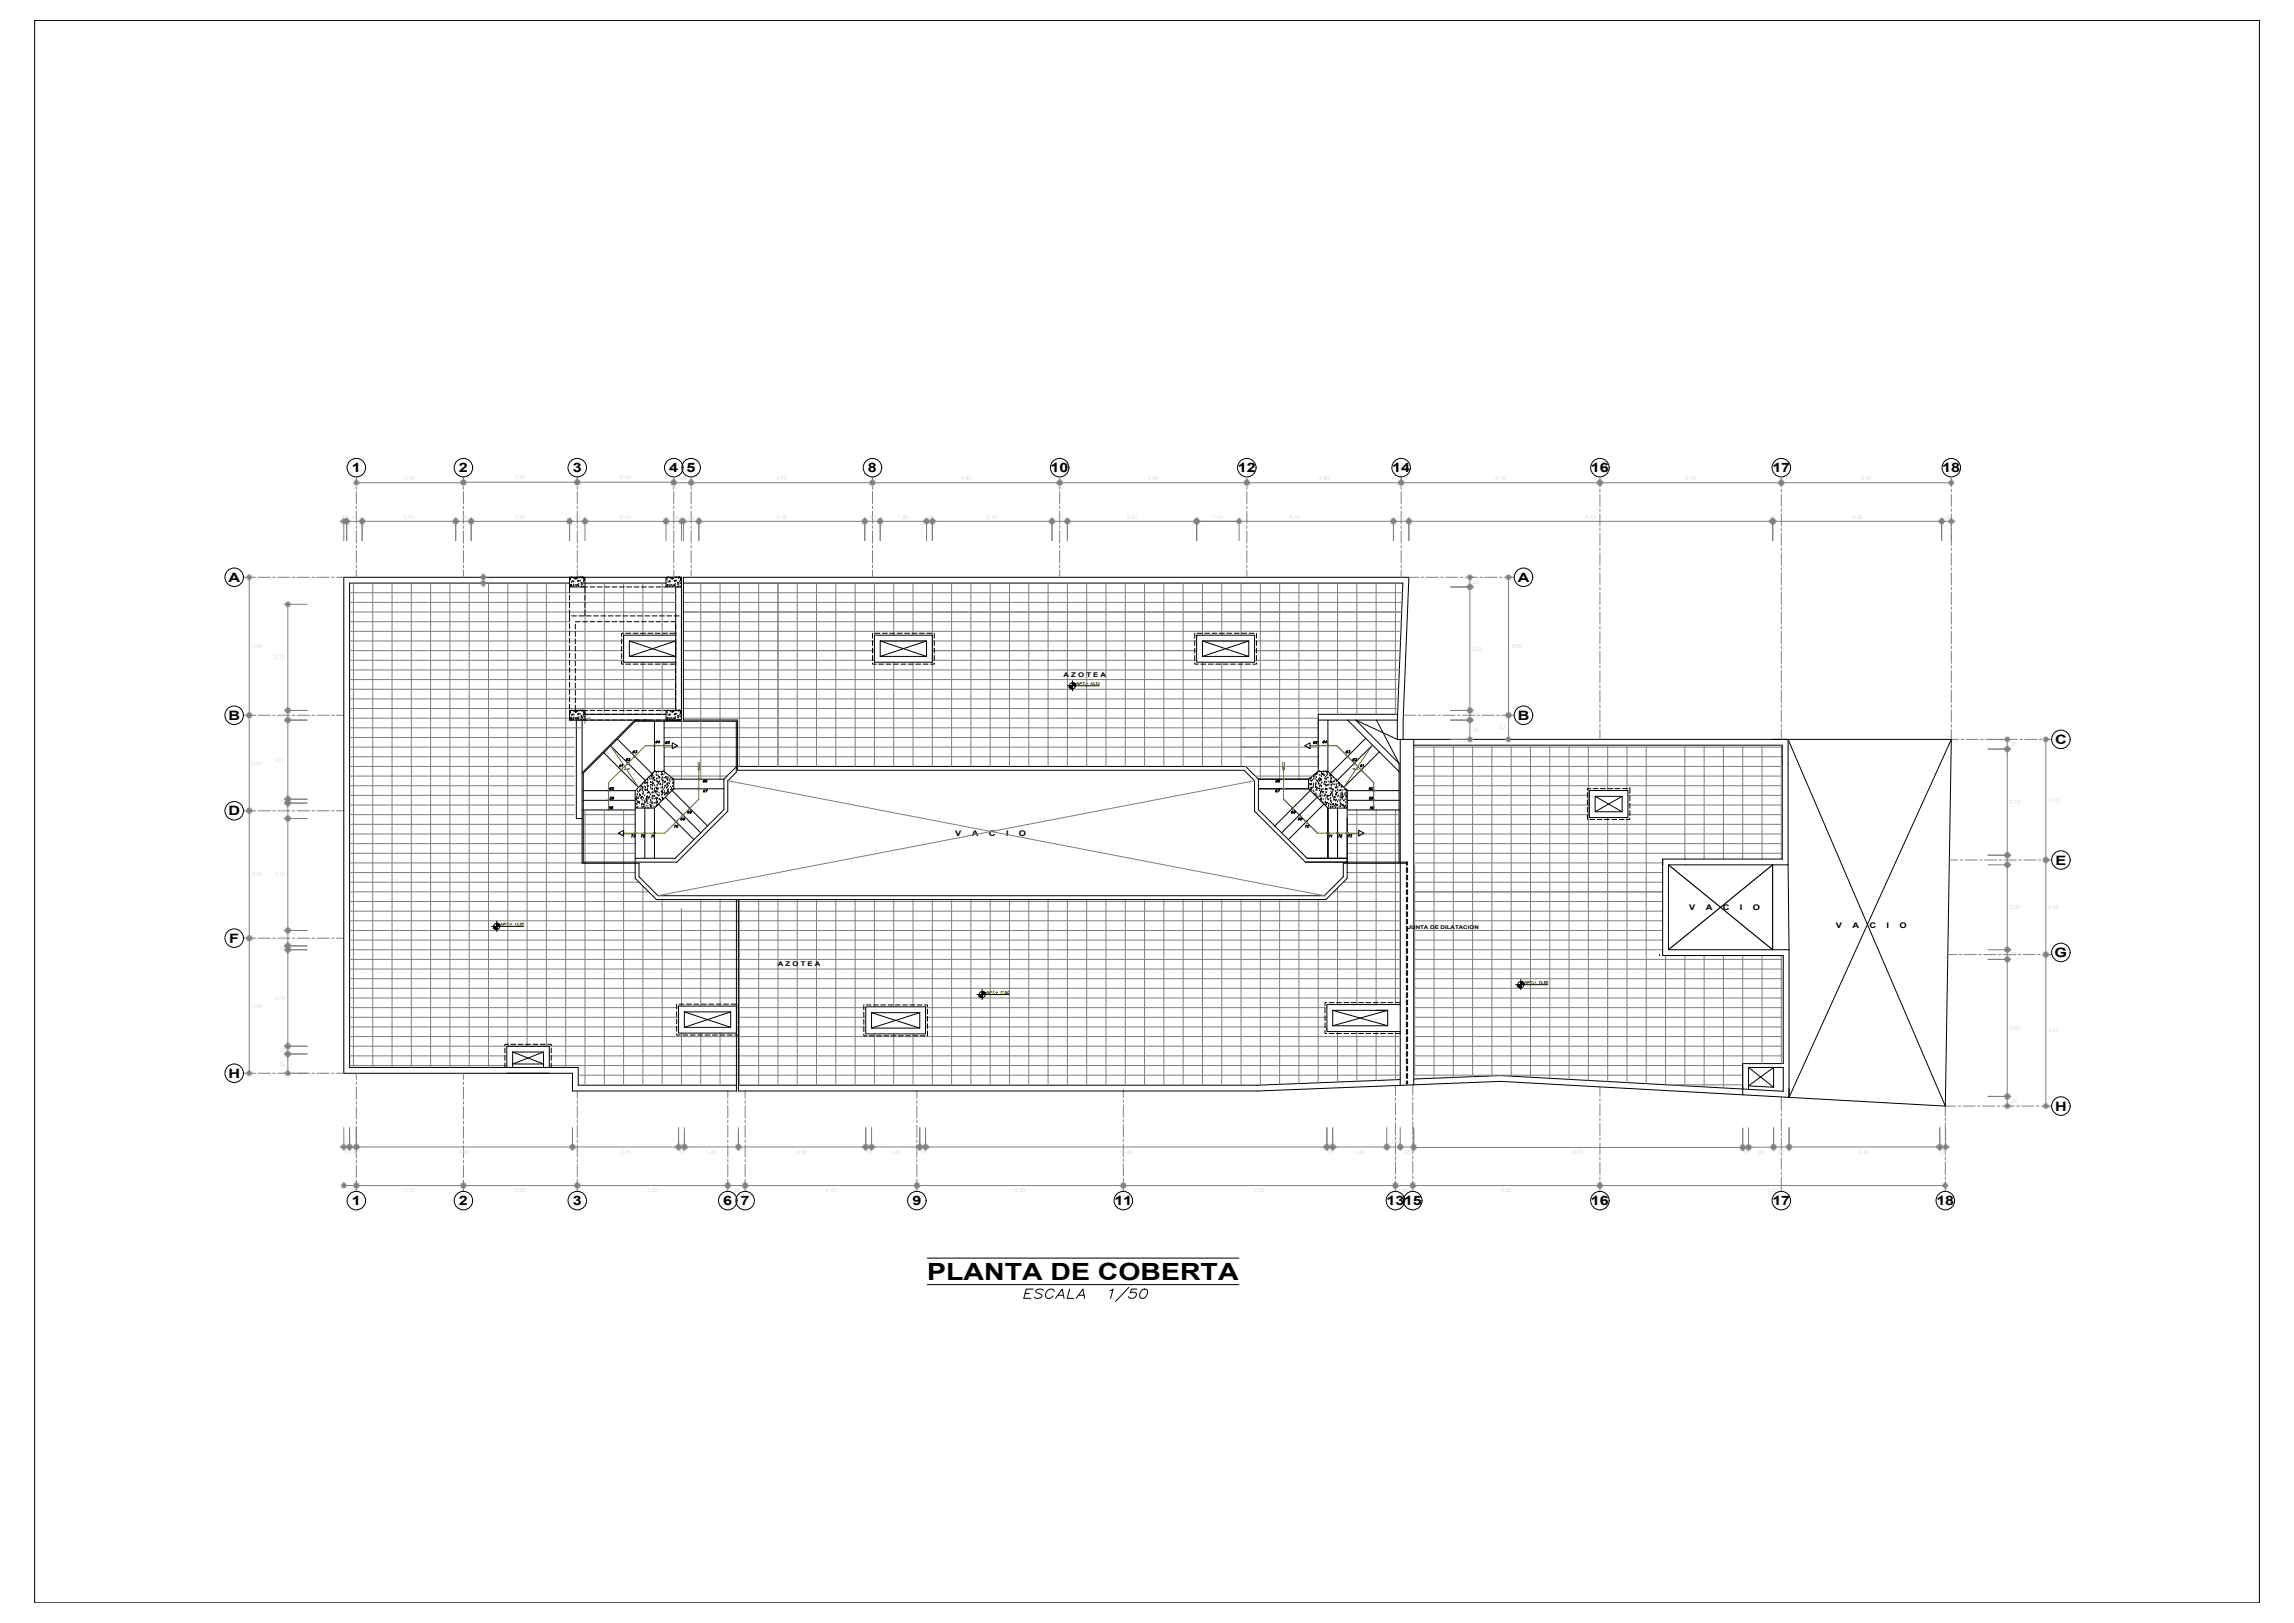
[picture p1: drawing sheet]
<svg xmlns="http://www.w3.org/2000/svg" width="1189mm" height="841mm" viewBox="0 0 1189 841" stroke-linecap="round" stroke-linejoin="round" font-family="sans-serif">
<defs><g id="words">
<text font-size="12.3" x="481" y="663">PLANTA DE COBERTA</text>
<text font-size="11.9" x="530" y="676">ESCALA 1/50</text>
<g font-size="6.7">
<text x="182" y="245">1</text>
<text x="238" y="245">2</text>
<text x="297" y="245">3</text>
<text x="347" y="245">4</text>
<text x="356" y="245">5</text>
<text x="450" y="245">8</text>
<text x="545" y="245">10</text>
<text x="642" y="245">12</text>
<text x="721" y="245">14</text>
<text x="825" y="245">16</text>
<text x="919" y="245">17</text>
<text x="1007" y="245">18</text>
<text x="118" y="302">A</text>
<text x="787" y="302">A</text>
<text x="118" y="373">B</text>
<text x="787" y="373">B</text>
<text x="1065" y="386">C</text>
<text x="118" y="423">D</text>
<text x="1065" y="448">E</text>
<text x="119" y="489">F</text>
<text x="1065" y="496">G</text>
<text x="118" y="559">H</text>
<text x="1065" y="576">H</text>
<text x="182" y="625">1</text>
<text x="238" y="625">2</text>
<text x="297" y="625">3</text>
<text x="375" y="625">6</text>
<text x="384" y="625">7</text>
<text x="473" y="625">9</text>
<text x="578" y="625">11</text>
<text x="719" y="625">1315</text>
<text x="825" y="625">16</text>
<text x="919" y="625">17</text>
<text x="1004" y="625">18</text>
</g>
<g font-size="4.4">
<text x="344" y="387">65</text>
<text x="680" y="387">65</text>
<text x="327" y="392">63</text>
<text x="697" y="392">63</text>
<text x="364" y="407">66</text>
<text x="660" y="407">66</text>
<text x="315" y="411">60</text>
<text x="709" y="411">60</text>
<text x="315" y="416">59</text>
<text x="709" y="416">59</text>
<text x="315" y="421">58</text>
<text x="709" y="421">58</text>
</g>
<g font-size="4.4" fill="#957000">
<text x="337" y="435">71</text>
<text x="691" y="435" transform="rotate(-90 691 435)">71</text>
</g>
<text font-size="4.4" fill="#8ab800" x="259" y="481">NPT.</text>
<g font-size="4" fill="#8ab800">
<text x="557" y="356">NPT.</text>
<text x="790" y="511">NPT.</text>
<text x="510" y="516">NPT.</text>
</g>
<g font-size="4" fill="#957000">
<text x="339" y="386">64</text>
<text x="326" y="435">73</text>
<text x="331" y="435">72</text>
<text x="693" y="435">72</text>
<text x="698" y="435">73</text>
</g>
<g font-size="4">
<text x="685" y="386">64</text>
<text x="323" y="395">62</text>
<text x="700" y="395">62</text>
<text x="320" y="399">61</text>
<text x="704" y="399">61</text>
<text x="364" y="412">67</text>
<text x="660" y="412">67</text>
<text x="356" y="423">68</text>
<text x="669" y="423">68</text>
<text x="349" y="430">70</text>
<text x="352" y="426">69</text>
<text x="672" y="426">69</text>
<text x="676" y="430">70</text>
<text x="495" y="433">V</text>
<text x="504" y="433">A</text>
<text x="513" y="433">C</text>
<text x="521" y="433">I</text>
<text x="528" y="433">O</text>
<text x="875" y="472">V</text>
<text x="884" y="472">A</text>
<text x="893" y="472">C</text>
<text x="902" y="472">I</text>
<text x="908" y="472">O</text>
<text x="951" y="481">V</text>
<text x="960" y="481">A</text>
<text x="969" y="481">C</text>
<text x="978" y="481">I</text>
<text x="984" y="481">O</text>
</g>
<g font-size="3.4">
<text x="551" y="351">A Z O T E A</text>
<text x="403" y="501">A Z O T E A</text>
</g>
<g font-size="2.8" fill="#dcdcdc">
<text x="352" y="249">.45</text>
<text x="177" y="269">.08 .40</text>
<text x="238" y="269">.40</text>
<text x="297" y="269">.40</text>
<text x="347" y="269">.40</text>
<text x="356" y="269">.40</text>
<text x="450" y="269">.40</text>
<text x="480" y="269">.15</text>
<text x="547" y="269">.40</text>
<text x="724" y="269">.40</text>
<text x="917" y="269">.00</text>
<text x="1007" y="269">.25</text>
<text x="252" y="302">.15</text>
<text x="763" y="303">.25</text>
<text x="144" y="372">.25</text>
<text x="763" y="372">.25</text>
<text x="1041" y="387">.25</text>
<text x="144" y="416">.10</text>
<text x="144" y="421">.40</text>
<text x="1041" y="447">.25</text>
<text x="144" y="487">.40</text>
<text x="144" y="492">.10</text>
<text x="1041" y="496">.25</text>
<text x="144" y="545">.20</text>
<text x="1041" y="572">.25</text>
<text x="720" y="593">.35</text>
<text x="178" y="598">.15.18</text>
<text x="238" y="598">5.60</text>
<text x="351" y="598">.15</text>
<text x="448" y="598">.15</text>
<text x="476" y="598">.15</text>
<text x="580" y="598">10.40</text>
<text x="687" y="598">.15</text>
<text x="727" y="598">.35</text>
<text x="903" y="598">.15</text>
<text x="921" y="598">.40</text>
<text x="1005" y="598">.15</text>
<text x="179" y="618">.33</text>
<text x="380" y="618">.45</text>
<text x="726" y="618">.45</text>
<text x="916" y="618">8.95</text>
</g>
<text font-size="2.7" x="730" y="481">JUNTA DE DILATACION</text>
</g></defs>
<!-- layer: 0 -->
<g fill="none" stroke="#000" stroke-width=".52">
<path d="M18 11h1153v820h-1153zM295 299h1M296 299h.1M297 300h.1M298 300h.1M299 299h.1M300 299h.1M301 299h.1M302 300h.1M302 299h.1M303 300h.1M345 299h1"/>
<path d="M346 299h.1M347 300h.1M348 300h.1M349 299h.1M350 299h.1M351 299h.1M352 300h.1M352 299h.1M353 300h.1M296 300h.1M296 301h.1M296 304h.1"/>
<path d="M296 303h.1M296 302h.1M297 301h.1M297 304h.1M297 302h.1M297 303h.1M298 303h.1M299 304h.1M299 300h.1M299 303h.1M299 301h.1M300 301h.1"/>
<path d="M300 303h.1M301 301h.1M302 302h.1M301 303h.1M301 304h.1M302 303h.1M303 304h.1M303 302h.1M303 301h.1M346 300h.1M346 301h.1M346 304h.1"/>
<path d="M346 303h.1M346 302h.1M347 301h.1M347 304h.1M347 302h.1M347 303h.1M348 303h.1M349 304h.1M349 300h.1M349 303h.1M349 301h.1M350 301h.1"/>
<path d="M350 303h.1M351 301h.1M352 302h.1M351 303h.1M351 304h.1M352 303h.1M353 304h.1M353 302h.1M353 301h.1M354 302v71h28M326 332l24 8M350 332l-24 8"/>
<path d="M456 332l24 8M480 332l-24 8M623 332l24 8M647 332l-24 8M295 368h1M296 369h.1M296 370h.1M296 373h.1M296 372h.1M296 371h.1M296 368h.1M297 370h.1"/>
<path d="M297 373h.1M297 371h.1M297 372h.1M297 369h.1M298 369h.1M298 372h.1M299 373h.1M299 369h.1M299 372h.1M299 368h.1M299 370h.1M300 370h.1"/>
<path d="M300 372h.1M300 368h.1M301 370h.1M301 368h.1M302 371h.1M301 372h.1M301 373h.1M302 369h.1M302 372h.1M302 368h.1M303 373h.1M303 371h.1"/>
<path d="M303 370h.1M303 369h.1M345 368h1M346 369h.1M346 370h.1M346 373h.1M346 372h.1M346 371h.1M346 368h.1M347 370h.1M347 373h.1M347 371h.1"/>
<path d="M347 372h.1M347 369h.1M348 369h.1M348 372h.1M349 373h.1M349 369h.1M349 372h.1M349 368h.1M349 370h.1M350 370h.1M350 372h.1M350 368h.1"/>
<path d="M351 370h.1M351 368h.1M352 371h.1M351 372h.1M351 373h.1M352 369h.1M352 372h.1M352 368h.1M353 373h.1M353 371h.1M353 370h.1M353 369h.1"/>
<path d="M703 373l21 10M713 373l12 23M339 400h.1M344 400h.1M684 400h.1M686 400h.1M687 400h.1M1011 383l-3 190M1011 383l-84 186 81 4M1011 383h-84l81 190M329 418h.1M329 415h.1"/>
<path d="M330 413h.1M330 416h.1M330 414h-1h1M330 419h.1M330 417h.1M330 414h.1M330 415h.1M330 412h.1M330 410h.1M330 418h.1M331 416h.1M331 411h.1"/>
<path d="M331 416h-1M331 414h.1M331 413h.1M331 410h.1M331 412h.1M332 410h.1M332 412h.1M332 408h.1M332 409h.1M332 414h.1M332 413h.1M333 417h.1"/>
<path d="M333 418h.1M333 413h.1M333 415h.1M333 410h.1M333 409h.1M333 408h.1M333 411h.1M333 406h.1M333 419h.1M333 412h.1M334 418h.1M334 414h.1"/>
<path d="M334 417h.1M334 415h.1M334 408h.1M334 416h.1M334 406h.1M334 412h.1M334 409h.1M334 419h.1M335 404l-1 1M335 409h-1zM335 410h.1M335 405h.1"/>
<path d="M335 414h.1M335 413h.1M335 415h.1M335 418h.1M335 416h.1M335 407h.1M335 411h.1M335 406h.1M336 409h.1M336 404h.1M336 408h.1M336 406h.1"/>
<path d="M336 417h.1M336 419h.1M336 410h.1M336 411h.1M336 414h.1M336 413h.1M336 403h.1M337 413h.1M337 411h.1M337 404h.1M337 416h.1M337 417h.1"/>
<path d="M337 415h.1M337 418h.1M337 408h.1M337 412h.1M337 405h.1M338 407h.1M337 409h.1M337 402h.1M337 406h.1M338 404h.1M338 418h.1M338 416h.1"/>
<path d="M338 417h.1M338 411h.1M338 402h.1M338 413h.1M338 409h.1M338 414h.1M338 412h.1M338 406h.1M339 403h.1M338 401h.1M339 406h.1M339 404h.1"/>
<path d="M339 411h.1M339 418h.1M339 414h.1M339 412h.1M339 416h.1M339 409h.1M339 407h.1M339 410h.1M340 416h.1M340 411h.1M340 408h.1M340 413h.1"/>
<path d="M340 410h.1M340 402h.1M340 418h.1M340 405h.1M340 400h.1M341 409h.1M340 404h.1M340 415h.1M340 414h.1M340 417h.1M341 415h.1M341 407h.1"/>
<path d="M341 414h.1M341 405h.1M341 412h.1M341 415l-1 1zM341 410h.1M341 417h-1M341 406h.1M341 404h.1M341 402h.1M341 400h.1M341 402h1M342 411h.1"/>
<path d="M342 414h.1M342 412h.1M342 405h.1M342 403h.1M342 406h.1M342 407h.1M343 408h.1M343 401h.1M343 410h.1M343 412h.1M343 404h.1M343 411h.1"/>
<path d="M343 413h.1M343 403h.1M344 411h.1M343 414h.1M343 407h.1M343 405h.1M344 403h.1M344 414h.1M344 406h.1M344 402h.1M344 409h.1M344 405h.1"/>
<path d="M344 410h.1M344 412h.1M344 408h.1M345 407h.1M345 401h.1M345 403h.1M345 405h-1zM345 412h.1M345 409h.1M345 411h.1M346 408h.1M346 404h.1"/>
<path d="M346 406h.1M346 403h.1M346 411h.1M346 410h.1M346 405h.1M346 407h.1M346 409h.1M347 410h.1M347 406h.1M347 404h.1M347 405h.1M347 403h.1"/>
<path d="M348 409h-1M348 408h.1M348 409h.1M348 404h.1M349 409h.1M349 408h.1M349 406h.1M349 404h.1M349 405h.1M679 406h.1M679 403l-1 1M679 409h.1"/>
<path d="M679 404h.1M679 407h.1M680 406h.1M679 408h.1M680 407h.1M680 405h.1M680 409h.1M680 403h.1M680 408h.1M680 404h.1M681 410h.1M681 408h.1"/>
<path d="M681 402h.1M681 406h.1M681 407h.1M681 404h.1M681 412h.1M682 404h.1M682 407h.1M682 408h.1M682 402h.1M682 406h.1M682 411h.1M682 410h.1"/>
<path d="M682 405h.1M682 403h.1M682 401h.1M682 409h.1M683 408h.1M682 412h.1M683 401h.1M683 400h.1M683 404h.1M683 413h.1M683 406h.1M684 413h.1"/>
<path d="M684 406h.1M684 408h.1M684 404h.1M684 402h.1M684 410h.1M684 403h.1M684 412h.1M685 414h.1M684 411h.1M684 414h.1M684 407h.1M685 411h.1"/>
<path d="M685 404h.1M685 409h.1M685 402h.1M685 408h.1M685 406h.1M685 403h.1M685 410h-1zM685 415h.1M685 401h.1M685 412h.1M685 416h1h-1M686 411h.1"/>
<path d="M686 409h.1M686 414h.1M686 410h.1M686 401h.1M686 402h.1M686 407h.1M686 413h.1M686 404h.1M687 412h.1M687 405h.1M687 406h.1M687 416h.1"/>
<path d="M687 409h.1M687 403h.1M687 417h.1M687 407h.1M687 414h.1M687 404h.1M687 411h.1M688 416h.1M687 402h.1M688 417h.1M688 411h.1M688 401h.1"/>
<path d="M688 409h.1M688 413h.1M688 402h.1M688 407h.1M688 412h.1M688 403h.1M688 414h.1M688 405h.1M689 415h.1M689 418h.1M689 416h.1M689 407h.1"/>
<path d="M689 409h.1M689 402h.1M689 414h.1M689 412h.1M689 419h.1M690 412h.1M690 401h.1M690 417h.1M690 418h.1M690 405h.1M690 415h.1M690 405h-1z"/>
<path d="M690 414h.1M690 403h.1M690 409h.1M690 410h.1M690 402h.1M690 404h.1M690 407h.1M690 416h.1M690 411h.1M691 409h.1M691 413h.1M691 418h.1"/>
<path d="M691 412h.1M691 410h.1M691 406h.1M691 416v1zM691 403h.1M691 415h.1M691 414h.1M691 405h.1M692 407h.1M692 414h-1M692 405h.1M692 413h.1"/>
<path d="M692 418h.1M692 410h.1M692 408h.1M692 417h.1M692 415h.1M692 412h.1M693 404h.1M693 418h.1M693 411h.1M693 405h.1M693 407h.1M693 412h.1"/>
<path d="M693 415h.1M693 408h.1M693 417h.1M693 416h.1M693 409h.1M693 413h.1M693 406h.1M694 412h.1M694 406h.1M694 405h.1M694 415h.1M694 410h.1"/>
<path d="M694 407h.1M694 418h.1M694 413h.1M695 409h.1M695 418h.1M695 416h.1M695 415h.1M695 413h.1M695 411h.1M695 412h.1M695 410h.1M695 417h.1"/>
<path d="M695 408h.1M695 412l1-1v1M695 412h1M696 417h.1M696 414h.1M696 408h.1M696 413h.1M696 411h.1M696 410h.1M696 415h.1M696 417v1zM697 415h.1"/>
<path d="M697 418h.1M697 412h.1M697 419h.1M697 411h.1M697 409h.1M697 416h.1M697 414h.1M697 413h.1M698 411h.1M698 409h.1M698 412h.1M698 413h.1"/>
<path d="M698 418h.1M698 410h.1M827 413l14 8M841 413l-14 8M862 445v3M865 448l54 44v-44l-54 44M927 448v44M382 466v96M383 466v96M860 495h.1M355 524l24 8M379 524l-24 8"/>
<path d="M452 525l25 8M477 525l-25 8M688 534h.1M691 524l28 8M713 524h6l-28 8M266 545l16 6h-16l16-6M906 553l13 10M906 563l13-10v10z"/>
</g>
<!-- layer: PLUMA 4 -->
<g fill="none" stroke="#000" stroke-width=".52">
<path d="M295 302h-114v251h85M303 302h42M350 304v64M326 332h24v8h-24zM350 329h-27v14h27M453 329h30v14h-30zM456 332h24v8h-24zM620 329h30v14h-30zM623 332h24v8h-24zM299 373v51h3v-51M303 373h42M303 370h42"/>
<path d="M353 368v-69h-175v257h119v9h85v-3h-82v-9h-18M698 373l27 27v-4l-22-23M724 373v10h203M724 370l3-68h-373v-3h376l-3 84M724 370h-41v3h41M724 370v3M726 383v179M733 386h191v59h-62v50h62v56h-21v13M733 383v179M919 383h8v65h-62v44h62v77M824 410h20v14h-20zM827 413h14v8h-14z"/>
<path d="M352 521h30v14h-30zM355 524h24v8h-24zM449 522h31v14h-31zM452 525h25v8h-25zM691 524h28v8h-28zM726 521h-38v14h38M263 553v-11h22v11M266 545h16v8h-16zM726 559l-74 3h-269v3h269l126-5 125 7M733 559l45-2 146 8v-12h-18v11M903 563v4l24 2v-5"/>
</g>
<!-- layer: Ejes22 -->
<g fill="none" stroke="#808080" stroke-width=".52">
<path d="M185 247v4M185 252v1M185 255v6M240 247v4M240 252v1M240 255v6M299 247v4M299 252v1M299 255v6M349 247v4M349 252v1M349 255v6"/>
<path d="M358 247v4M358 252v1M358 255v6M452 247v4M452 252v1M452 255v6M549 247v4M549 252v1M549 255v6M646 247v4M646 252v1M646 255v6"/>
<path d="M726 247v4M726 252v1M726 255v6M829 247v5M829 254v1M829 256v6M923 247v5M923 254v1M923 256v6M1011 247v5M1011 254v1M1011 256v6"/>
<path d="M185 262v2M185 265v6M185 273v1M185 275v6M240 262v2M240 265v6M240 273v1M240 275v6M299 262v2M299 265v6M299 273v1M299 275v6"/>
<path d="M349 262v2M349 265v6M349 273v1M349 275v6M358 262v2M358 265v6M358 273v1M358 275v6M452 262v2M452 265v6M452 273v1M452 275v6"/>
<path d="M549 262v2M549 265v6M549 273v1M549 275v6M646 262v2M646 265v6M646 273v1M646 275v6M726 262v2M726 265v6M726 273v1M726 275v6"/>
<path d="M829 264v1M829 266v7M829 274v1M829 276v7M923 264v1M923 266v7M923 274v1M923 276v7M1011 264v1M1011 266v7M1011 274v1M1011 276v7"/>
<path d="M126 299h4M131 299h1M134 299h6M141 299h2M144 299h6M152 299h1M154 299h6M162 299h1M164 299h7M172 299h1M174 299h4M185 283v1"/>
<path d="M185 285v7M185 293v1M185 295v4M240 283v1M240 285v7M240 293v1M240 295v4M299 283v1M299 285v7M299 293v1M299 295v4M349 283v1"/>
<path d="M349 285v7M349 293v1M349 295v4M358 283v1M358 285v7M358 293v1M358 295v4M452 283v1M452 285v7M452 293v1M452 295v4M549 283v1"/>
<path d="M549 285v7M549 293v1M549 295v4M646 283v1M646 285v7M646 293v1M646 295v4M726 283v1M726 285v7M726 293v1M726 295v4M730 299h5"/>
<path d="M736 299h2M739 299h6M747 299h1M749 299h7M757 299h1M759 299h7M767 299h1M770 299h6M777 299h1M780 299h5M829 284v1M829 287v6"/>
<path d="M829 294v1M829 297v6M923 284v1M923 287v6M923 294v1M923 297v6M1011 284v1M1011 287v6M1011 294v1M1011 297v6M829 304v2M829 307v6"/>
<path d="M829 315v1M829 317v6M923 304v2M923 307v6M923 315v1M923 317v6M1011 304v2M1011 307v6M1011 315v1M1011 317v6M829 325v1M829 327v7"/>
<path d="M829 335v1M829 337v7M923 325v1M923 327v7M923 335v1M923 337v7M1011 325v1M1011 327v7M1011 335v1M1011 337v7M829 345v1M829 348v6"/>
<path d="M829 355v1M829 358v6M923 345v1M923 348v6M923 355v1M923 358v6M1011 345v1M1011 348v6M1011 355v1M1011 358v6M126 371h4M131 371h1"/>
<path d="M134 371h6M141 371h2M144 371h6M152 371h1M154 371h6M162 371h1M164 371h7M172 371h1M174 371h4M727 371h7M735 371h1M738 371h6"/>
<path d="M745 371h1M748 371h6M755 371h2M758 371h6M766 371h1M768 371h6M776 371h1M778 371h7M829 365v2M829 368v6M829 375v2M829 378v5"/>
<path d="M923 365v2M923 368v6M923 375v2M923 378v5M1011 365v2M1011 368v6M1011 375v2M1011 378v5h4M1016 383h2M1019 383h6M1026 383h2M1029 383h6"/>
<path d="M1037 383h1M1039 383h7M1047 383h1M1049 383h7M1057 383h1M1059 383h4M126 420h4M131 420h1M134 420h6M141 420h2M144 420h6M152 420h1"/>
<path d="M154 420h6M162 420h1M164 420h7M172 420h1M174 420h4M1010 446h5M1016 446h1M1018 446h7M1026 446h1M1029 446h6M1036 446h1M1039 446h6"/>
<path d="M1046 446h2M1049 446h6M1056 446h2M1059 446h4M126 486h4M131 486h1M134 486h6M141 486h2M144 486h6M152 486h1M154 486h6M162 486h1"/>
<path d="M164 486h7M172 486h1M174 486h4M1009 495h5M1015 495h2M1018 495h6M1026 495h1M1028 495h6M1036 495h1M1038 495h7M1046 495h1M1048 495h7"/>
<path d="M1056 495h1M1059 495h4M126 556h4M131 556h1M134 556h6M141 556h2M144 556h6M152 556h1M154 556h6M162 556h1M164 556h7M172 556h1"/>
<path d="M174 556h4M185 556v3M240 556v3M185 561v1M185 563v7M185 571v1M185 573v7M240 561v1M240 563v7M240 571v1M240 573v7M299 565v4"/>
<path d="M299 570v2M299 573v6M377 565v4M377 570v2M377 573v6M386 565v4M386 570v2M386 573v6M475 565v4M475 570v2M475 573v6M582 565v4"/>
<path d="M582 570v1M582 573v6M723 563v5M723 569v1M723 572v6M723 579v1M732 562v6M732 569v1M732 571v7M732 579v1M829 563v5M829 569v2"/>
<path d="M829 572v6M829 579v2M923 568v8M923 577v1M923 580v6M1008 579v2M1013 573h-5v5M1015 573h1M1017 573h7M1025 573h1M1027 573h7M1035 573h1"/>
<path d="M1038 573h6M1045 573h2M1048 573h6M1055 573h2M1058 573h5M185 581v1M185 584v6M185 591v1M185 594v6M240 581v1M240 584v6M240 591v1"/>
<path d="M240 594v6M299 581v1M299 583v6M299 591v1M299 593v7M377 581v1M377 583v6M377 591v1M377 593v7M386 581v1M386 583v6M386 591v1"/>
<path d="M386 593v7M475 581v1M475 583v6M475 591v1M475 593v7M582 580v1M582 583v6M582 590v2M582 593v6M723 582v6M723 589v2M723 592v6"/>
<path d="M723 599v2M732 582v6M732 589v1M732 592v6M732 599v2M829 582v6M829 590v1M829 592v7M829 600v1M923 587v1M923 590v6M923 597v2"/>
<path d="M923 600v6M1008 582v6M1008 590v1M1008 592v6M1008 600v1M185 601v2M185 604v6M185 612v1M185 614v3M240 601v2M240 604v6M240 612v1"/>
<path d="M240 614v3M299 601v1M299 603v7M299 611v1M299 614v3M377 601v1M377 603v7M377 611v1M377 614v3M386 601v1M386 603v7M386 611v1"/>
<path d="M386 614v3M475 601v1M475 603v7M475 611v1M475 614v3M582 601v1M582 603v6M582 611v1M582 613v4M723 602v6M723 610v1M723 612v5"/>
<path d="M732 602v6M732 609v2M732 612v5M829 602v7M829 610v1M829 613v4M923 607v2M923 610v7M1008 602v7M1008 610v1M1008 612v5"/>
</g>
<!-- layer: PROY -->
<g fill="none" stroke="#000" stroke-width=".52">
<path d="M295 304v3M295 308v3M295 312v3M295 316v3M295 319v3M296 319h3M300 319h3M303 308v3M303 312v3M303 316v3M304 319h2M304 304h-1v3"/>
<path d="M306 304h2M308 319h2M310 304h2M311 319h3M313 304h3M315 319h3M317 304h3M319 319h3M321 304h3M323 319h2M325 304h2M327 319h2"/>
<path d="M329 304h2M330 319h3M332 304h3M334 319h3M336 304h3M338 319h3M340 304h3M342 319h2M344 304h1M346 319h2M349 319h3M353 319v3"/>
<path d="M295 323v3M295 327v2M295 331v2M295 335v2M295 338v3M298 323v3M298 327v3M298 331v3M298 335v2M298 339v2M301 322h-3M302 322h2"/>
<path d="M306 322h2M310 322h2M313 322h3M317 322h3M321 322h3M322 331v3M322 335v2M322 339v2M323 328h-1v2M324 328h3M325 322h2M328 328h3"/>
<path d="M329 322h2M332 328h2M332 322h3M336 328h2M336 322h3M340 328h2M340 322h3M343 328h3M344 322h2M347 328h3M348 322h2M350 323v3"/>
<path d="M350 327v3M350 331v3M350 335v2M350 339v2M353 323v2M353 327v2M353 331v2M353 334v3M353 338v3M452 328v3M452 332v3M452 336v2"/>
<path d="M452 340v2M453 328h3M457 328h3M461 328h3M465 328h3M469 328h2M473 328h2M476 328h3M480 328h3M484 328v3M484 332v3M484 336v2"/>
<path d="M484 340v2M619 328v3M619 332v3M619 336v2M619 340v2M620 328h3M624 328h3M628 328h3M632 328h3M636 328h2M640 328h2M643 328h3"/>
<path d="M647 328h3M651 328v3M651 332v3M651 336v2M651 340v2M295 342v3M295 346v2M295 350v2M295 354v2M295 357v3M298 343v2M298 346v3"/>
<path d="M298 350v3M298 354v2M298 358v2M322 342v2h1M324 344h3M328 344h3M332 344h2M336 344h2M340 344h2M343 344h3M347 344h3M350 343v2"/>
<path d="M350 346v3M350 350v3M350 354v2M350 358v2M353 342v2M353 346v2M353 350v2M353 353v3M353 357v3M452 344h2M455 344h3M459 344h3"/>
<path d="M463 344h3M467 344h2M471 344h2M475 344h2M478 344h3M484 344h-2M619 344h2M622 344h3M626 344h3M630 344h3M634 344h2M638 344h2"/>
<path d="M642 344h2M645 344h3M651 344h-2M295 373h2M295 361v3M295 365v2M295 369v2M298 362v2M298 365v3M298 369h.1M298 373h3M302 373h3"/>
<path d="M303 370h1M303 368h1M306 370h2M306 368h2M306 373h2M310 370h2M310 368h2M310 373h2M313 370h3M313 368h3M314 373h2M317 370h3"/>
<path d="M317 368h3M317 373h3M321 370h3M321 368h3M321 373h3M325 370h2M325 368h2M325 373h2M329 370h2M329 368h2M329 373h3M332 370h3"/>
<path d="M332 368h3M333 373h6M336 370h3M336 368h3M340 370h3M340 368h3M340 373h3M344 370h1M344 368h1M344 373h2M348 373h2M350 362v2"/>
<path d="M350 365v3M353 372v1h-2M353 361v2M353 365v2M353 369v2M823 411v2M823 415v2M823 418v3M824 409h-1M826 409h2M829 409h3M833 409h3"/>
<path d="M837 409h3M841 409h2M845 409h.1M845 409v2M845 412v3M845 416v3M823 422v3M824 425h2M828 425h2M832 425h2M835 425h3M839 425h3"/>
<path d="M845 424v1h-2M845 420v3M729 447v1M729 450v2M729 453v3M729 457v3M729 461v3M729 465v2M729 469v2M729 472v3M729 476v3M729 480v3"/>
<path d="M729 484v2M729 488v2M729 492v2M729 495v3M729 499v3M688 520h-1v1M689 520h2M693 520h2M696 520h3M700 520h3M704 520h3M708 520h2"/>
<path d="M712 520h2M716 520h2M719 520h3M723 520h3M729 503v3M729 507v2M729 511v2M729 514v3M729 518v3M729 503v2M351 536h2M351 520v3"/>
<path d="M351 524v3M351 528v3M351 532v2M352 520h3M354 536h2M356 520h2M358 536h2M360 520h2M362 536h2M363 520h3M365 536h3M367 520h3"/>
<path d="M369 536h3M371 520h3M373 536h3M375 520h3M377 536h2M379 520h2M383 536h-2M383 520v3M383 524v3M383 528v3M383 532v2M448 536v1h1"/>
<path d="M448 521v2M448 525v2M448 528v3M448 532v3M449 521h2M451 537h2M453 521h2M454 537h3M456 521h3M458 537h3M460 521h3M462 537h2"/>
<path d="M464 521h3M466 537h2M468 521h2M469 537h3M472 521h2M473 537h3M475 521h3M477 537h2M479 521h2v1M481 523v2M481 527v2M481 530v3"/>
<path d="M481 534v3M687 534v2h1M687 522v3M687 526v3M687 530v3M689 536h2M693 536h2M696 536h3M700 536h3M704 536h3M708 536h2M712 536h2"/>
<path d="M716 536h2M719 536h3M723 536h3M729 522v3M729 526v2M729 530v2M729 533v3M729 537v3M262 543v3M262 547v2M262 551v2M264 541h-2v1"/>
<path d="M265 541h2M269 541h2M272 541h3M276 541h3M280 541h3M284 541h2v1M286 543v3M286 547v2M286 551v2M729 541v3M729 545v2M729 549v2"/>
<path d="M729 552v3M729 556v3M729 560v2"/>
</g>
<!-- layer: PLUMA 7 -->
<path d="M295 299h8v5h-8zM345 299h8v5h-8zM295 368h8v5h-8zM345 368h8v5h-8zM345 373h8M339 400h5l5 4v5l-10 10h-10v-9zM678 404l5-4h5l10 10v9h-10l-10-10z" fill="none" stroke="#000" stroke-width=".52"/>
<!-- layer: PLUMA 2 -->
<g fill="none" stroke="#000" stroke-width=".52">
<path d="M329 373l-27 27M329 374h53v26l-5 5v15l-26 27h-49v-46zM339 374v26M344 374v26M382 373v26h263l5 6v15l27 27h52M683 373v27M688 373v27M313 390l18 18M316 387l18 17M320 383l18 18M348 385l3 1-3 2zM382 397l-7 7"/>
<path d="M382 397h264l6 7M676 386l3-1v3zM708 383l-19 18M711 386l-18 18M715 390l-19 18M725 400v47M302 420h27M302 415h27M302 410h27M329 419v28M334 419v26M339 419v26"/>
<path d="M341 417l19 18M345 413l18 19M348 410l19 18M349 404h26M349 409h26M375 404v16l-25 25h-21M652 404h26M652 409h26M652 404v16l25 25h21M679 410l-18 18M683 413l-19 19M686 417l-18 18"/>
<path d="M688 419v26M693 419v26M698 420h28M698 415h27M698 410h27M698 409v38M302 424v23h29v7l10 10h345l10-10v-7h33M321 432l2-2v3zM704 430l3 2-3 1zM329 447v8l11 11h347l11-11v-8"/>
</g>
<!-- layer: pisos.... -->
<g fill="none" stroke="#7c7f7e" stroke-width=".52">
<path d="M181 317h169M181 312h169M181 307h169M183 302v251M193 302v251M203 302v251M213 302v251M223 302v251M233 302v251M243 302v251M253 302v251M263 302v240"/>
<path d="M273 302v240M283 302v240M293 302v251M303 304v71M313 302v67M323 302v67M333 302v27M343 302v27M354 317h372M354 312h373M354 307h373M363 302v102"/>
<path d="M373 302v102M383 302v95M393 302v95M403 302v95M413 302v95M423 302v95M433 302v95M443 302v95M453 302v95M463 302v27M473 302v27M483 302v95"/>
<path d="M493 302v95M503 302v95M513 302v95M523 302v95M533 302v95M543 302v95M553 302v95M563 302v95M573 302v95M583 302v95M593 302v95M603 302v95"/>
<path d="M613 302v95M623 302v27M633 302v27M643 302v27M653 302v102M663 302v102M673 302v102M683 302v68M693 302v68M703 302v68M713 302v68M723 302v68"/>
<path d="M181 337h142M181 332h142M181 327h169M181 322h114M354 337h99M354 332h99M354 327h372M354 322h372M456 332h24M483 337h137M483 332h137M647 332h-24v8"/>
<path d="M650 337h76M650 332h76M181 357h169M181 352h169M181 347h169M181 342h142M333 343v26M343 343v26M354 357h371M354 352h371M354 347h371M354 342h99"/>
<path d="M463 343v54M473 343v54M483 342h137M623 343v54M633 343v54M643 343v54M650 342h75M181 377h120M181 372h125M181 367h169M181 362h169M344 377h38"/>
<path d="M353 373v31M354 372h329M354 367h370M354 362h371M382 377h301M683 374v23h-37M181 397h117M181 392h117M181 387h117M181 382h117M344 397h38M344 392h38"/>
<path d="M344 387h38M344 382h38M382 392h281M382 387h301M382 382h301M646 392h37M733 397h191M733 392h191M733 387h191M743 386v173M753 386v172M763 386v172"/>
<path d="M773 386v172M783 386v172M793 386v172M803 386v173M813 386v173M823 386v174M833 386v24M843 386v24M853 386v176M873 386v59M883 386v59M893 386v59"/>
<path d="M903 386v59M913 386v59M923 386v59M181 417h117M181 412h117M181 407h117M181 402h117M303 420v27M313 420v27M323 420v27M347 402h30M377 405l309 59"/>
<path d="M650 405l-309 59M651 402h29M703 420v27M713 420v27M723 420v27M733 417h91M733 412h91M733 407h191M733 402h191M844 417h80M844 412h80M181 437h121"/>
<path d="M181 432h121M181 427h121M181 422h117M302 437h27M302 432h27M302 427h27M302 422h27M698 437h27M698 432h27M698 427h27M698 422h27M733 437h191"/>
<path d="M733 432h191M733 427h191M733 422h91M833 424v136M843 424v137M844 422h80M181 457h150M181 452h148M181 447h121M181 442h121M302 442h27M303 447v115"/>
<path d="M313 447v115M323 447v115M333 459v103M696 457h30M698 452h28M698 442h27M703 447v74M713 447v74M723 447v74M733 457h129M733 452h129M733 447h129"/>
<path d="M733 442h191M733 448v109M865 448l54 44v-44l-54 44M181 477h545M181 472h545M181 467h545M181 462h155M343 466v96M353 471v50M363 466v55M373 466v55M383 466v96"/>
<path d="M393 466v96M403 466v96M413 466v96M423 466v96M433 466v96M443 466v96M453 466v56M463 466v56M473 466v56M483 466v96M493 466v96M503 466v96"/>
<path d="M513 466v96M523 466v96M533 466v96M543 466v96M553 466v96M563 466v96M573 466v96M583 466v96M593 466v96M603 466v96M613 466v96M623 466v96"/>
<path d="M633 466v96M643 466v96M653 466v96M663 466v96M673 466v95M683 466v95M691 462h35M693 460v61M733 477h129M733 472h129M733 467h129M733 462h129"/>
<path d="M181 487h545M181 492h545M181 497h545M181 482h545M733 487h129M733 492h129M733 497h191M733 482h129M863 495v67M873 495v68M883 495v68M893 495v69"/>
<path d="M903 495v67M913 495v56M923 495v56M181 502h545M181 507h545M181 512h545M181 517h545M733 502h191M733 507h191M733 512h191M733 517h191M181 522h171"/>
<path d="M181 527h171M181 532h171M181 537h545M353 535v27M363 535v27M373 535v27M382 522h67M382 527h67M382 532h67M453 536v26M463 536v26M473 536v26"/>
<path d="M480 522h208M480 527h208M480 532h208M693 535v26M703 535v25M713 535v25M723 535v25M733 522h191M733 527h191M733 532h191M733 537h191M181 542h545"/>
<path d="M181 547h82M181 552h82M285 547h441M285 552h441M300 557h426M733 542h191M733 547h191M733 552h170M733 557h170M864 562h39"/>
</g>
<!-- layer: PLUMA 1 -->
<g fill="none" stroke="#957000" stroke-width=".52">
<path d="M316 387l8 11v1l2-1-1 1 6 9M348 386h-14l-19 20v14M362 395v4M362 397v17l-17 18h-22M363 395v4M665 395v4M665 397v17l18 18h21M666 395v4M679 386h14M693 386l19 20v14M693 386l19 20M711 386l-8 12 1 1-3-1 1 1-6 9"/>
<circle cx="362" cy="404" r=".5"/>
<circle cx="362" cy="409" r=".5"/>
<circle cx="350" cy="426" r=".5"/>
<circle cx="677" cy="426" r=".5"/>
</g>
<!-- layer: COTAS -->
<g fill="none" stroke="#000" stroke-width=".52">
<path d="M553 355h17M556 353v5M257 477v6M255 480h16M506 515h17M509 513v5M785 510h17M788 508v5"/>
<circle cx="185" cy="242" r="5"/>
<circle cx="240" cy="242" r="5"/>
<circle cx="299" cy="242" r="5"/>
<circle cx="349" cy="242" r="5"/>
<circle cx="358" cy="242" r="5"/>
<circle cx="452" cy="242" r="5"/>
<circle cx="549" cy="242" r="5"/>
<circle cx="646" cy="242" r="5"/>
<circle cx="726" cy="242" r="5"/>
<circle cx="829" cy="242" r="5"/>
<circle cx="923" cy="242" r="5"/>
<circle cx="1011" cy="242" r="5"/>
<circle cx="121" cy="299" r="5"/>
<circle cx="790" cy="299" r="5"/>
<circle cx="556" cy="355" r="1.6"/>
<circle cx="121" cy="371" r="5"/>
<circle cx="790" cy="371" r="5"/>
<circle cx="1068" cy="383" r="5"/>
<circle cx="121" cy="420" r="5"/>
<circle cx="1068" cy="446" r="5"/>
<circle cx="121" cy="486" r="5"/>
<circle cx="257" cy="480" r="1.6"/>
<circle cx="1068" cy="494" r="5"/>
<circle cx="509" cy="515" r="1.6"/>
<circle cx="788" cy="510" r="1.6"/>
<circle cx="121" cy="556" r="5"/>
<circle cx="1068" cy="573" r="5"/>
<circle cx="185" cy="622" r="5"/>
<circle cx="240" cy="622" r="5"/>
<circle cx="299" cy="622" r="5"/>
<circle cx="377" cy="622" r="5"/>
<circle cx="386" cy="622" r="5"/>
<circle cx="475" cy="622" r="5"/>
<circle cx="582" cy="622" r="5"/>
<circle cx="723" cy="622" r="5"/>
<circle cx="732" cy="622" r="5"/>
<circle cx="829" cy="622" r="5"/>
<circle cx="923" cy="622" r="5"/>
<circle cx="1008" cy="622" r="5"/>
</g>
<!-- layer: muros bajos -->
<g fill="none" stroke="#808080" stroke-width=".52">
<path d="M129 299h2M129 300v70M129 372v47M129 371h2M129 421v64M129 420h2M129 486h2M129 487v68M129 556h2M185 613v1M186 614h53M240 613v1"/>
<path d="M241 614h57M299 613v1M300 614h76M377 613v1M378 614h7M386 613v1M387 614h87M475 613v1M476 614h105M582 613v1M583 614h139M723 613v1"/>
<path d="M724 614h7M732 613v1M733 614h95M829 613v1M830 614h177M1008 613v1"/>
</g>
<!-- layer: 0 -->
<g fill="#808080" stroke="#808080" stroke-width=".52">
<path d="M185 614v1z"/>
<path d="M240 615v-1z"/>
<path d="M299 615v-1z"/>
<path d="M377 615v-1z"/>
<path d="M386 615v-1z"/>
<path d="M475 615v-1z"/>
<path d="M582 615v-1z"/>
<path d="M723 615v-1z"/>
<path d="M732 615v-1z"/>
<path d="M829 615v-1z"/>
<path d="M1008 615v-1z"/>
<path d="M1012 250h-1z"/>
<path d="M781 299h1z"/>
<path d="M782 299v1z"/>
<path d="M782 371v-1z"/>
<path d="M782 371h-1z"/>
<path d="M1061 573h-1z"/>
<path d="M1061 383h-1z"/>
<path d="M178 615v-1z"/>
<path d="M352 594v1z"/>
<path d="M355 594v1z"/>
<path d="M452 594v1z"/>
<path d="M477 594v1z"/>
<path d="M480 594v1z"/>
<path d="M688 594v1z"/>
<path d="M733 594v1z"/>
<path d="M919 595v-1z"/>
<path d="M927 595v-1z"/>
<path d="M1006 594h-1z"/>
<path d="M1005 595v-1z"/>
<path d="M1008 595v-1z"/>
<path d="M1009 594h-1z"/>
<path d="M1041 573h-1z"/>
<path d="M1041 568h-1z"/>
<path d="M1041 497h-1z"/>
<path d="M1041 492h-1z"/>
<path d="M1041 448h-1z"/>
<path d="M1041 443h-1z"/>
<path d="M1041 388h-1z"/>
<path d="M1041 383h-1z"/>
<path d="M188 270v1z"/>
<path d="M1007 270h-1z"/>
<path d="M1012 270h-1z"/>
<path d="M782 383v1z"/>
<path d="M781 383h1z"/>
<path d="M761 299h1z"/>
<path d="M761 304h1z"/>
<path d="M761 368h1z"/>
<path d="M761 373h1z"/>
<path d="M761 383h1z"/>
<path d="M178 595v-1z"/>
<path d="M181 595v-1z"/>
<path d="M185 594v1z"/>
<path d="M129 556v1zM129 556v1zM129 556v1z"/>
<path d="M129 556h1zM129 556h1zM129 556h1z"/>
<path d="M129 556h1zM129 556h1zM130 556h-1z"/>
<path d="M129 556v1zM129 556v1zM129 556v1z"/>
<path d="M129 486v1zM129 486v1zM129 486v1z"/>
<path d="M129 486v1zM129 486v1zM129 486l1 1z"/>
<path d="M129 486h1zM129 486h1zM129 486h1z"/>
<path d="M129 486h1zM129 486h1zM130 486h-1z"/>
<path d="M129 486v1zM129 486v1zM129 486l1 1z"/>
<path d="M129 486h1zM129 486h1zM129 486h1z"/>
<path d="M129 486h1zM129 486h1zM130 486h-1z"/>
<path d="M129 486v1zM129 486v1zM129 486v1z"/>
<path d="M129 420v1zM129 420v1zM129 420v1z"/>
<path d="M129 420v1zM129 420v1zM129 420v1z"/>
<path d="M129 420h1zM129 420h1zM129 420h1z"/>
<path d="M129 420h1zM129 420h1zM129 420h1z"/>
<path d="M129 420v1zM129 420v1zM129 420v1z"/>
<path d="M129 420h1zM129 420h1zM129 420h1z"/>
<path d="M129 420h1zM129 420h1zM129 420h1z"/>
<path d="M129 420v1zM129 420v1zM129 420v1z"/>
<path d="M129 370v1zM129 370v1zM129 370v1z"/>
<path d="M129 370v1zM129 370v1z"/>
<path d="M129 371h1zM129 371h1zM129 371h1z"/>
<path d="M129 371h1zM129 371h1zM129 371l1-1z"/>
<path d="M129 370v1zM129 370v1zM129 370v1z"/>
<path d="M129 371h1zM129 371h1zM129 371h1z"/>
<path d="M129 371h1zM129 371h1zM129 371l1-1z"/>
<path d="M129 370v1zM129 370v1zM129 370v1z"/>
<path d="M129 370v1zM129 370v1zM129 370v1z"/>
<path d="M129 370v1zM129 370v1z"/>
<path d="M129 299v1zM129 299v1zM129 299v1z"/>
<path d="M129 299v1zM129 299v1zM129 299v1z"/>
<path d="M129 299h1zM129 299h1zM129 299h1z"/>
<path d="M129 299h1zM129 299h1zM129 299h1z"/>
<path d="M184 614h1zM184 614h1zM184 615l1-1z"/>
<path d="M184 615l1-1zM185 614v1zM185 614v1z"/>
<path d="M185 614v1zM185 614v1zM185 614v1z"/>
<path d="M184 614h1zM184 614h1z"/>
<path d="M184 614h1zM184 614h1zM184 614h1z"/>
<path d="M240 614h1zM240 614h1zM240 614h1z"/>
<path d="M240 615v-1zM240 614v1zM240 614v1z"/>
<path d="M240 614v1zM240 614v1zM240 614v1z"/>
<path d="M240 614l1 1zM240 614h1zM240 614h1z"/>
<path d="M240 615v-1zM240 614v1zM240 614v1z"/>
<path d="M240 614v1zM240 614v1zM240 614v1z"/>
<path d="M240 614l1 1zM240 614h1zM240 614h1z"/>
<path d="M240 614h1zM240 614h1zM240 614h1z"/>
<path d="M299 614h1zM299 614h1zM300 614h-1z"/>
<path d="M299 615v-1zM299 614v1zM299 614v1z"/>
<path d="M299 614v1zM299 614v1zM299 614v1z"/>
<path d="M299 614l1 1zM299 614h1zM299 614h1z"/>
<path d="M299 615v-1zM299 614v1zM299 614v1z"/>
<path d="M299 614v1zM299 614v1zM299 614v1z"/>
<path d="M299 614l1 1zM299 614h1zM299 614h1z"/>
<path d="M299 614h1zM299 614h1zM300 614h-1z"/>
<path d="M377 614h1zM377 614h1zM377 614h1z"/>
<path d="M377 615v-1zM377 614v1zM377 614v1z"/>
<path d="M377 614v1zM377 614v1zM377 614v1z"/>
<path d="M377 614l1 1zM377 614h1zM377 614h1z"/>
<path d="M377 615v-1zM377 614v1zM377 614v1z"/>
<path d="M377 614v1zM377 614v1zM377 614v1z"/>
<path d="M377 614l1 1zM377 614h1zM377 614h1z"/>
<path d="M377 614h1zM377 614h1zM377 614h1z"/>
<path d="M386 614h1zM386 614h1zM386 614h1z"/>
<path d="M386 615v-1zM386 614v1zM386 614v1z"/>
<path d="M386 614v1zM386 614v1zM386 614v1z"/>
<path d="M386 614l1 1zM386 614h1zM386 614h1z"/>
<path d="M386 615v-1zM386 614v1zM386 614v1z"/>
<path d="M386 614v1zM386 614v1zM386 614v1z"/>
<path d="M386 614l1 1zM386 614h1zM386 614h1z"/>
<path d="M386 614h1zM386 614h1zM386 614h1z"/>
<path d="M475 614h1zM475 614h1zM475 614h1z"/>
<path d="M475 615v-1zM475 614v1zM475 614v1z"/>
<path d="M475 614v1zM475 614v1zM475 614v1z"/>
<path d="M475 614l1 1zM475 614l1 1zM475 614h1z"/>
<path d="M475 615v-1zM475 614v1zM475 614v1z"/>
<path d="M475 614v1zM475 614v1zM475 614v1z"/>
<path d="M475 614l1 1zM475 614l1 1zM475 614h1z"/>
<path d="M475 614h1zM475 614h1zM475 614h1z"/>
<path d="M582 614h1zM582 614h1zM582 614h1z"/>
<path d="M582 615v-1zM582 614v1zM582 614v1z"/>
<path d="M582 614v1zM582 614v1zM582 614v1z"/>
<path d="M582 614l1 1zM582 614l1 1zM582 614h1z"/>
<path d="M582 615v-1zM582 614v1zM582 614v1z"/>
<path d="M582 614v1zM582 614v1zM582 614v1z"/>
<path d="M582 614l1 1zM582 614l1 1zM582 614h1z"/>
<path d="M582 614h1zM582 614h1zM582 614h1z"/>
<path d="M723 614h1zM723 614h1zM723 614h1z"/>
<path d="M723 615v-1zM723 614v1zM723 614v1z"/>
<path d="M723 614v1zM723 614v1zM723 614v1z"/>
<path d="M723 614l1 1zM723 614l1 1zM723 614h1z"/>
<path d="M723 615v-1zM723 614v1zM723 614v1z"/>
<path d="M723 614v1zM723 614v1zM723 614v1z"/>
<path d="M723 614l1 1zM723 614l1 1zM723 614h1z"/>
<path d="M723 614h1zM723 614h1zM723 614h1z"/>
<path d="M732 614h1zM732 614h1zM732 614h1z"/>
<path d="M732 615v-1zM732 614v1zM732 614v1z"/>
<path d="M732 614v1zM732 614v1zM732 614v1z"/>
<path d="M732 614l1 1zM732 614h1zM732 614h1z"/>
<path d="M732 615v-1zM732 614v1zM732 614v1z"/>
<path d="M732 614v1zM732 614v1zM732 614v1z"/>
<path d="M732 614l1 1zM732 614h1zM732 614h1z"/>
<path d="M732 614h1zM732 614h1zM732 614h1z"/>
<path d="M829 614h1zM829 614h1zM829 614h1z"/>
<path d="M829 615v-1zM829 614v1zM829 614v1z"/>
<path d="M829 614v1zM829 614v1zM829 614v1z"/>
<path d="M829 614l1 1zM829 614h1zM829 614h1z"/>
<path d="M829 615v-1zM829 614v1zM829 614v1z"/>
<path d="M829 614v1zM829 614v1zM829 614v1z"/>
<path d="M829 614l1 1zM829 614h1zM829 614h1z"/>
<path d="M829 614h1zM829 614h1zM829 614h1z"/>
<path d="M1008 614h1zM1008 614h1zM1008 614h1z"/>
<path d="M1008 615v-1zM1008 614v1zM1008 614v1z"/>
<path d="M1008 614v1zM1008 614v1zM1008 614v1z"/>
<path d="M1008 614l1 1zM1008 614h1zM1008 614h1z"/>
<path d="M184 250h1zM184 250h1zM184 250h1z"/>
<path d="M185 250l-1 1zM185 250v1zM185 250v1z"/>
<path d="M185 250v1zM185 250v1zM185 250v1z"/>
<path d="M184 250h1zM184 250h1z"/>
<path d="M184 250h1zM184 250h1zM184 250h1z"/>
<path d="M240 250h1zM240 250h1zM240 250h1z"/>
<path d="M240 250v1zM240 250v1zM240 250v1z"/>
<path d="M240 250v1zM240 250v1zM240 250l1 1z"/>
<path d="M240 250l1 1zM240 250h1zM240 250h1z"/>
<path d="M240 250h1zM240 250h1zM240 250h1z"/>
<path d="M240 250h1zM240 250h1zM240 250h1z"/>
<path d="M240 249v1zM240 249v1zM240 249v1z"/>
<path d="M240 249v1zM240 249v1z"/>
<path d="M299 250h1zM299 250h1zM300 250h-1z"/>
<path d="M299 249v1zM299 249v1zM299 249v1z"/>
<path d="M299 249v1zM299 249v1z"/>
<path d="M299 250h1zM299 250h1zM299 250h1z"/>
<path d="M299 250h1zM299 250h1zM299 250h1z"/>
<path d="M299 250h1zM299 250h1zM300 250h-1z"/>
<path d="M299 249v1zM299 249v1zM299 249v1z"/>
<path d="M299 249v1zM299 249v1z"/>
<path d="M349 250h1zM349 250h1zM349 250h1z"/>
<path d="M349 249v1zM349 249v1zM349 249v1z"/>
<path d="M349 249v1zM349 249v1z"/>
<path d="M349 250h1zM349 250h1zM349 250h1z"/>
<path d="M349 250v1zM349 250v1zM349 250v1z"/>
<path d="M349 250v1zM349 250v1zM349 250l1 1z"/>
<path d="M349 250l1 1zM349 250h1zM349 250h1z"/>
<path d="M349 250h1zM349 250h1zM349 250h1z"/>
<path d="M358 250h1zM358 250h1zM358 250h1z"/>
<path d="M358 250v1zM358 250v1zM358 250v1z"/>
<path d="M358 250v1zM358 250v1zM358 250l1 1z"/>
<path d="M358 250h1zM358 250h1zM358 250h1z"/>
<path d="M358 250v1zM358 250v1zM358 250v1z"/>
<path d="M358 250v1zM358 250v1zM358 250l1 1z"/>
<path d="M358 250h1zM358 250h1zM358 250h1z"/>
<path d="M358 250h1zM358 250h1zM358 250h1z"/>
<path d="M452 250h1zM452 250h1zM452 250h1z"/>
<path d="M452 250v1zM452 250v1zM452 250v1z"/>
<path d="M452 250v1zM452 250v1zM452 250l1 1z"/>
<path d="M452 250l1 1zM452 250h1zM452 250h1z"/>
<path d="M452 250v1zM452 250v1zM452 250v1z"/>
<path d="M452 250v1zM452 250v1zM452 250l1 1z"/>
<path d="M452 250l1 1zM452 250h1zM452 250h1z"/>
<path d="M452 250h1zM452 250h1zM452 250h1z"/>
<path d="M549 250h1zM549 250h1zM549 250h1z"/>
<path d="M549 250v1zM549 250v1zM549 250v1z"/>
<path d="M549 250v1zM549 250v1zM549 250l1 1z"/>
<path d="M549 250h1zM549 250h1zM549 250h1z"/>
<path d="M549 250v1zM549 250v1zM549 250v1z"/>
<path d="M549 250v1zM549 250v1zM549 250l1 1z"/>
<path d="M549 250h1zM549 250h1zM549 250h1z"/>
<path d="M549 250h1zM549 250h1zM549 250h1z"/>
<path d="M646 250h1zM646 250h1zM646 250h1z"/>
<path d="M646 250v1zM646 250v1zM646 250v1z"/>
<path d="M646 250v1zM646 250v1zM646 250v1z"/>
<path d="M646 250h1zM646 250h1zM646 250h1z"/>
<path d="M646 250v1zM646 250v1zM646 250v1z"/>
<path d="M646 250v1zM646 250v1zM646 250v1z"/>
<path d="M646 250h1zM646 250h1zM646 250h1z"/>
<path d="M646 250h1zM646 250h1zM646 250h1z"/>
<path d="M726 250h1zM726 250h1zM726 250h1z"/>
<path d="M726 250v1zM726 250v1zM726 250v1z"/>
<path d="M726 250v1zM726 250v1zM726 250v1z"/>
<path d="M726 250h1zM726 250h1zM726 250h1z"/>
<path d="M726 250v1zM726 250v1zM726 250v1z"/>
<path d="M726 250v1zM726 250v1zM726 250v1z"/>
<path d="M726 250h1zM726 250h1zM726 250h1z"/>
<path d="M726 250h1zM726 250h1zM726 250h1z"/>
<path d="M829 250h1zM829 250h1zM829 250h1z"/>
<path d="M829 250v1zM829 250v1zM829 250v1z"/>
<path d="M829 250v1zM829 250v1zM829 250l1 1z"/>
<path d="M829 250l1 1zM829 250h1zM829 250h1z"/>
<path d="M829 251v-1zM829 250v1zM829 250v1z"/>
<path d="M829 250v1zM829 250v1zM829 250v1z"/>
<path d="M829 250l1 1zM829 250h1zM829 250h1z"/>
<path d="M829 250h1zM829 250h1zM829 250h1z"/>
<path d="M923 250h1zM923 250h1zM924 250h-1z"/>
<path d="M923 251v-1zM923 250v1zM923 250v1z"/>
<path d="M923 250v1zM923 250v1zM923 250v1z"/>
<path d="M923 250h1zM923 250h1zM923 250h1z"/>
<path d="M923 251v-1zM923 250v1zM923 250v1z"/>
<path d="M923 250v1zM923 250v1zM923 250v1z"/>
<path d="M923 250h1zM923 250h1zM923 250h1z"/>
<path d="M923 250h1zM923 250h1zM924 250h-1z"/>
<path d="M1011 250h1zM1011 250h1zM1011 250h1z"/>
<path d="M1011 251v-1zM1011 250v1zM1011 250v1z"/>
<path d="M1011 250v1zM1011 250l1 1zM1011 250l1 1z"/>
<path d="M1011 250l1 1zM1011 250h1zM1011 250h1z"/>
<path d="M781 299h1zM781 299h1zM781 299h1z"/>
<path d="M781 299h1zM781 299h1zM781 299h1z"/>
<path d="M782 299l-1 1zM782 299v1zM782 299v1z"/>
<path d="M782 299v1zM782 299v1zM782 299v1z"/>
<path d="M782 370v1zM782 370v1zM782 370v1z"/>
<path d="M782 370v1zM782 370v1zM781 370l1 1z"/>
<path d="M781 370l1 1zM781 370l1 1zM781 371h1z"/>
<path d="M781 371h1zM781 371h1zM781 371h1z"/>
<path d="M1060 573v1zM1060 573v1zM1060 573l1 1z"/>
<path d="M1060 573l1 1zM1060 573h1zM1060 573h1z"/>
<path d="M1060 573h1zM1060 573h1zM1060 573h1z"/>
<path d="M1060 574v-1zM1060 573v1zM1060 573v1z"/>
<path d="M1060 494v1zM1060 494v1zM1060 494v1z"/>
<path d="M1060 494v1zM1060 494v1z"/>
<path d="M1060 495h1zM1060 495h1z"/>
<path d="M1060 495h1zM1060 495h1zM1060 495h1z"/>
<path d="M1060 495h1zM1060 495h1zM1060 495l1-1z"/>
<path d="M1061 494l-1 1zM1060 494v1zM1060 494v1z"/>
<path d="M1060 495h1zM1060 495h1z"/>
<path d="M1060 495h1zM1060 495h1zM1060 495h1z"/>
<path d="M1060 495h1zM1060 495h1zM1060 495l1-1z"/>
<path d="M1061 494l-1 1zM1060 494v1zM1060 494v1z"/>
<path d="M1060 494v1zM1060 494v1zM1060 494v1z"/>
<path d="M1060 494v1zM1060 494v1z"/>
<path d="M1060 445v1zM1060 445v1zM1060 445v1z"/>
<path d="M1060 445v1zM1060 445v1z"/>
<path d="M1060 446h1zM1060 446h1z"/>
<path d="M1060 446h1zM1060 446h1zM1060 446h1z"/>
<path d="M1060 446h1zM1060 446h1zM1060 446l1-1z"/>
<path d="M1061 445l-1 1zM1060 445v1zM1060 445v1z"/>
<path d="M1060 446h1zM1060 446h1z"/>
<path d="M1060 446h1zM1060 446h1zM1060 446h1z"/>
<path d="M1060 446h1zM1060 446h1zM1060 446l1-1z"/>
<path d="M1061 445l-1 1zM1060 445v1zM1060 445v1z"/>
<path d="M1060 445v1zM1060 445v1zM1060 445v1z"/>
<path d="M1060 445v1zM1060 445v1z"/>
<path d="M1060 383v1zM1060 383v1zM1060 383v1z"/>
<path d="M1060 383v1zM1060 383v1zM1060 383l1 1z"/>
<path d="M1060 383l1 1zM1060 383h1zM1060 383h1z"/>
<path d="M1060 383h1zM1060 383h1zM1060 383h1z"/>
<path d="M184 614h1zM184 614h1z"/>
<path d="M184 614h1zM184 614h1zM184 614h1z"/>
<path d="M184 614h1zM184 614h1zM184 615l1-1z"/>
<path d="M184 615l1-1zM185 614v1zM185 614v1z"/>
<path d="M185 614v1zM185 614v1zM185 614v1z"/>
<path d="M178 615v-1zM178 614v1zM178 614v1z"/>
<path d="M178 614v1zM178 614v1zM178 614v1z"/>
<path d="M178 614l1 1zM178 614h1zM178 614h1z"/>
<path d="M178 614h1zM178 614h1zM178 614h1z"/>
<path d="M296 594h1zM296 594h1zM296 595l1-1z"/>
<path d="M296 595l1-1zM297 594v1zM297 594v1z"/>
<path d="M297 594v1zM297 594v1zM297 594v1z"/>
<path d="M297 594v1zM297 594v1z"/>
<path d="M296 594h1zM296 594h1z"/>
<path d="M296 594h1zM296 594h1zM296 594h1z"/>
<path d="M351 594h1zM351 594h1z"/>
<path d="M351 594h1zM351 594h1zM351 594h1z"/>
<path d="M351 594h1zM351 594h1zM351 595l1-1z"/>
<path d="M352 594l-1 1zM352 594v1zM352 594v1z"/>
<path d="M352 594v1zM352 594v1zM352 594v1z"/>
<path d="M351 594h1zM351 594h1z"/>
<path d="M351 594h1zM351 594h1zM351 594h1z"/>
<path d="M351 594h1zM351 594h1zM351 595l1-1z"/>
<path d="M352 594l-1 1zM352 594v1zM352 594v1z"/>
<path d="M352 594v1zM352 594v1zM352 594v1z"/>
<path d="M354 594h1zM354 594h1zM354 595l1-1z"/>
<path d="M355 594l-1 1zM355 594v1zM355 594v1z"/>
<path d="M355 594v1zM355 594v1zM355 594v1z"/>
<path d="M354 594h1zM354 594h1z"/>
<path d="M354 594h1zM354 594h1zM354 594h1z"/>
<path d="M382 594h1zM382 594h1zM382 595l1-1z"/>
<path d="M382 595l1-1zM383 594v1zM383 594v1z"/>
<path d="M383 594v1zM383 594v1zM383 594v1z"/>
<path d="M383 594v1zM383 594v1z"/>
<path d="M382 594h1zM382 594h1z"/>
<path d="M382 594h1zM382 594h1zM382 594h1z"/>
<path d="M448 594h1zM448 594h1z"/>
<path d="M448 594h1zM448 594h1zM448 594h1z"/>
<path d="M448 594h1zM448 594h1zM448 595l1-1z"/>
<path d="M448 595l1-1zM449 594v1zM449 594v1z"/>
<path d="M449 594v1zM449 594v1zM449 594v1z"/>
<path d="M449 594v1zM449 594v1z"/>
<path d="M448 594h1zM448 594h1z"/>
<path d="M448 594h1zM448 594h1zM448 594h1z"/>
<path d="M448 594h1zM448 594h1zM448 595l1-1z"/>
<path d="M448 595l1-1zM449 594v1zM449 594v1z"/>
<path d="M449 594v1zM449 594v1zM449 594v1z"/>
<path d="M449 594v1zM449 594v1z"/>
<path d="M451 594h1zM451 594h1zM451 595l1-1z"/>
<path d="M452 594l-1 1zM452 594v1zM452 594v1z"/>
<path d="M452 594v1zM452 594v1zM452 594v1z"/>
<path d="M451 594h1zM451 594h1z"/>
<path d="M451 594h1zM451 594h1zM451 594h1z"/>
<path d="M451 594h1zM451 594h1zM451 595l1-1z"/>
<path d="M452 594l-1 1zM452 594v1zM452 594v1z"/>
<path d="M452 594v1zM452 594v1zM452 594v1z"/>
<path d="M451 594h1zM451 594h1z"/>
<path d="M451 594h1zM451 594h1zM451 594h1z"/>
<path d="M476 594h1zM476 594h1z"/>
<path d="M476 594h1zM476 594h1zM476 594h1z"/>
<path d="M476 594h1zM476 594h1zM476 595l1-1z"/>
<path d="M477 594l-1 1zM477 594v1zM477 594v1z"/>
<path d="M477 594v1zM477 594v1zM477 594v1z"/>
<path d="M476 594h1zM476 594h1z"/>
<path d="M476 594h1zM476 594h1zM476 594h1z"/>
<path d="M476 594h1zM476 594h1zM476 595l1-1z"/>
<path d="M477 594l-1 1zM477 594v1zM477 594v1z"/>
<path d="M477 594v1zM477 594v1zM477 594v1z"/>
<path d="M479 594h1zM479 594h1zM479 595l1-1z"/>
<path d="M479 595l1-1zM480 594v1zM480 594v1z"/>
<path d="M480 594v1zM480 594v1zM480 594v1z"/>
<path d="M479 594h1zM479 594h1z"/>
<path d="M479 594h1zM479 594h1zM479 594h1z"/>
<path d="M479 594h1zM479 594h1zM479 595l1-1z"/>
<path d="M479 595l1-1zM480 594v1zM480 594v1z"/>
<path d="M480 594v1zM480 594v1zM480 594v1z"/>
<path d="M479 594h1zM479 594h1z"/>
<path d="M479 594h1zM479 594h1zM479 594h1z"/>
<path d="M687 594h1zM687 594h1z"/>
<path d="M687 594h1zM687 594h1zM687 594h1z"/>
<path d="M687 594h1zM687 594h1zM687 595l1-1z"/>
<path d="M688 594l-1 1zM688 594v1zM688 594v1z"/>
<path d="M688 594v1zM688 594v1zM688 594v1z"/>
<path d="M725 594h1zM725 594h1zM725 595l1-1z"/>
<path d="M725 595l1-1zM726 594v1zM726 594v1z"/>
<path d="M726 594v1zM726 594v1zM726 594v1z"/>
<path d="M726 594v1zM726 594v1z"/>
<path d="M725 594h1zM725 594h1z"/>
<path d="M725 594h1zM725 594h1zM725 594h1z"/>
<path d="M732 594h1zM732 594h1z"/>
<path d="M732 594h1zM732 594h1zM732 594h1z"/>
<path d="M732 594h1zM732 594h1zM732 595l1-1z"/>
<path d="M733 594l-1 1zM733 594v1zM733 594v1z"/>
<path d="M733 594v1zM733 594v1zM733 594v1z"/>
<path d="M732 595h1zM732 595h1zM732 595h1z"/>
<path d="M732 595h1zM733 595h-1z"/>
<path d="M733 595v-1zM733 595v-1zM733 595v-1z"/>
<path d="M733 594v1zM733 594v1zM733 594v1z"/>
<path d="M733 594v1zM732 594l1 1zM732 594l1 1z"/>
<path d="M732 594l1 1zM732 594l1 1zM732 594l1 1z"/>
<path d="M903 595h1zM903 595l1-1zM903 595l1-1z"/>
<path d="M903 594v1zM903 594v1zM903 594v1z"/>
<path d="M903 594v1zM903 594v1zM903 594v1z"/>
<path d="M903 594v1zM903 594v1zM903 594v1z"/>
<path d="M903 595h1zM903 595h1zM903 595h1z"/>
<path d="M903 595h1zM903 595l1-1zM903 595l1-1z"/>
<path d="M903 594v1zM903 594v1zM903 594v1z"/>
<path d="M903 594v1zM903 594v1zM903 594v1z"/>
<path d="M903 594v1zM903 594v1zM903 594v1z"/>
<path d="M903 595h1zM903 595h1zM903 595h1z"/>
<path d="M906 595h1zM906 595h1zM906 595h1z"/>
<path d="M906 595h1zM906 595l1-1zM907 594l-1 1z"/>
<path d="M906 594v1zM906 594v1zM906 594v1z"/>
<path d="M906 594v1zM906 594v1zM906 594v1z"/>
<path d="M906 594v1zM906 594v1zM906 594v1z"/>
<path d="M906 595v-1zM906 595v-1z"/>
<path d="M906 595v-1zM906 594v1zM906 594v1z"/>
<path d="M906 594v1zM906 594v1zM906 594l1 1z"/>
<path d="M906 594l1 1zM906 594l1 1zM906 594h1z"/>
<path d="M906 594h1zM906 594h1zM907 594h-1z"/>
<path d="M919 594h1zM919 594h1zM919 594h1z"/>
<path d="M919 595v-1zM919 595v-1z"/>
<path d="M919 594v1zM919 594v1zM919 594v1z"/>
<path d="M919 594v1zM919 594v1zM919 594l1 1z"/>
<path d="M919 594l1 1zM919 594l1 1zM919 594l1 1z"/>
<path d="M919 594v1zM919 594v1zM919 594v1z"/>
<path d="M919 594v1zM919 594v1zM919 594l1 1z"/>
<path d="M919 594l1 1zM919 594h1zM919 594h1z"/>
<path d="M919 594h1zM919 594h1zM919 594h1z"/>
<path d="M927 594h1zM927 594h1zM927 594h1z"/>
<path d="M927 594v1zM927 594v1zM927 594v1z"/>
<path d="M927 594v1zM927 594v1zM927 594v1z"/>
<path d="M927 594l1 1zM927 594h1zM927 594h1z"/>
<path d="M927 595v-1zM927 594v1zM927 594v1z"/>
<path d="M927 594v1zM927 594v1zM927 594l1 1z"/>
<path d="M927 594l1 1zM927 594l1 1zM927 594h1z"/>
<path d="M927 594h1zM927 594h1zM928 594h-1z"/>
<path d="M1005 594h1zM1005 594h1zM1006 594h-1z"/>
<path d="M1005 595v-1zM1005 594v1zM1005 594v1z"/>
<path d="M1005 594v1zM1005 594l1 1zM1005 594l1 1z"/>
<path d="M1005 594l1 1zM1005 594h1zM1005 594h1z"/>
<path d="M1005 594h1zM1005 594h1zM1006 594h-1z"/>
<path d="M1005 595v-1zM1005 594v1zM1005 594v1z"/>
<path d="M1005 594v1zM1005 594l1 1zM1005 594l1 1z"/>
<path d="M1005 594l1 1zM1005 594l1 1zM1005 594h1z"/>
<path d="M1008 595v-1zM1008 594v1zM1008 594v1z"/>
<path d="M1008 594v1zM1008 594l1 1zM1008 594l1 1z"/>
<path d="M1008 594l1 1zM1008 594h1zM1008 594h1z"/>
<path d="M1008 594h1zM1008 594h1zM1009 594h-1z"/>
<path d="M149 556v1zM149 556v1zM149 556v1z"/>
<path d="M149 556h1zM149 556h1zM149 556h1z"/>
<path d="M149 556h1zM149 556h1zM150 556h-1z"/>
<path d="M149 557v-1zM149 556v1zM149 556v1z"/>
<path d="M149 547v-1zM149 546v1zM149 546v1z"/>
<path d="M149 546v1zM149 546v1zM149 546v1z"/>
<path d="M149 546h1zM149 546h1zM149 546h1z"/>
<path d="M149 546h1zM149 546h1zM150 546h-1z"/>
<path d="M149 547v-1zM149 546v1zM149 546v1z"/>
<path d="M149 546v1zM149 546v1zM149 546v1z"/>
<path d="M149 546h1zM149 546h1zM149 546h1z"/>
<path d="M149 546h1zM149 546h1zM150 546h-1z"/>
<path d="M149 542v1zM149 542v1zM149 542v1z"/>
<path d="M149 542h1zM149 542h1zM149 542h1z"/>
<path d="M149 542h1zM149 542h1zM150 542h-1z"/>
<path d="M149 543v-1zM149 542v1zM149 542v1z"/>
<path d="M149 542v1zM149 542v1zM149 542v1z"/>
<path d="M149 542h1zM149 542h1zM149 542h1z"/>
<path d="M149 542h1zM149 542h1zM150 542h-1z"/>
<path d="M149 543v-1zM149 542v1zM149 542v1z"/>
<path d="M149 493v-1zM149 492v1zM149 492v1z"/>
<path d="M149 492v1zM149 492v1zM149 492l1 1z"/>
<path d="M149 492h1zM149 492h1zM149 492h1z"/>
<path d="M149 492h1zM149 492h1zM150 492h-1z"/>
<path d="M149 493v-1zM149 492v1zM149 492v1z"/>
<path d="M149 492v1zM149 492v1zM149 492l1 1z"/>
<path d="M149 492h1zM149 492h1zM149 492h1z"/>
<path d="M149 492h1zM149 492h1zM150 492h-1z"/>
<path d="M149 490v1zM149 490v1zM149 490l1 1z"/>
<path d="M149 490h1zM149 490h1zM149 490h1z"/>
<path d="M149 490h1zM149 490h1zM150 490h-1z"/>
<path d="M149 491v-1zM149 490v1zM149 490v1z"/>
<path d="M149 490v1zM149 490v1zM149 490l1 1z"/>
<path d="M149 490h1zM149 490h1zM149 490h1z"/>
<path d="M149 490h1zM149 490h1zM150 490h-1z"/>
<path d="M149 491v-1zM149 490v1zM149 490v1z"/>
<path d="M149 483v-1zM149 482v1zM149 482v1z"/>
<path d="M149 482v1zM149 482v1zM149 482v1z"/>
<path d="M149 482h1zM149 482h1zM149 482h1z"/>
<path d="M149 482h1zM149 482h1zM150 482h-1z"/>
<path d="M149 482v1zM149 482v1zM149 482v1z"/>
<path d="M149 482h1zM149 482h1zM149 482h1z"/>
<path d="M149 482h1zM149 482h1zM150 482h-1z"/>
<path d="M149 483v-1zM149 482v1zM149 482v1z"/>
<path d="M149 424v1zM149 424v1zM149 424v1z"/>
<path d="M149 424v1zM149 424v1zM149 424l1 1z"/>
<path d="M149 424h1zM149 424h1zM149 424h1z"/>
<path d="M149 424h1zM149 424h1zM149 424h1z"/>
<path d="M149 424v1zM149 424v1zM149 424l1 1z"/>
<path d="M149 424h1zM149 424h1zM149 424h1z"/>
<path d="M149 424h1zM149 424h1zM149 424h1z"/>
<path d="M149 424v1zM149 424v1zM149 424v1z"/>
<path d="M149 417v-1zM149 416v1zM149 416v1z"/>
<path d="M149 416v1zM149 416v1zM149 416l1 1z"/>
<path d="M149 416h1zM149 416h1zM149 416h1z"/>
<path d="M149 416h1zM149 416h1zM149 416h1z"/>
<path d="M149 417v-1zM149 416v1zM149 416v1z"/>
<path d="M149 416v1zM149 416v1zM149 416l1 1z"/>
<path d="M149 416h1zM149 416h1zM149 416h1z"/>
<path d="M149 416h1zM149 416h1zM149 416h1z"/>
<path d="M149 414v1zM149 414v1zM149 414l1 1z"/>
<path d="M149 414h1zM149 414h1zM149 414h1z"/>
<path d="M149 414h1zM149 414h1zM149 414h1z"/>
<path d="M149 414v1zM149 414v1zM149 414v1z"/>
<path d="M149 414v1zM149 414v1zM149 414l1 1z"/>
<path d="M149 414h1zM149 414h1zM149 414h1z"/>
<path d="M149 414h1zM149 414h1zM149 414h1z"/>
<path d="M149 414v1zM149 414v1zM149 414v1z"/>
<path d="M149 374v-1zM149 373v1zM149 373v1z"/>
<path d="M149 373v1zM149 373v1zM149 373l1 1z"/>
<path d="M149 373h1zM149 373h1zM149 373h1z"/>
<path d="M149 373h1zM149 373h1zM149 373h1z"/>
<path d="M149 373v1zM149 373v1zM149 373l1 1z"/>
<path d="M149 373h1zM149 373h1zM149 373h1z"/>
<path d="M149 373h1zM149 373h1zM149 373h1z"/>
<path d="M149 374v-1zM149 373v1zM149 373v1z"/>
<path d="M149 369v-1zM149 368v1zM149 368v1z"/>
<path d="M149 368v1zM149 368v1zM149 368v1z"/>
<path d="M149 368h1zM149 368h1zM149 368h1z"/>
<path d="M149 368h1zM149 368h1zM149 368h1z"/>
<path d="M149 368v1zM149 368v1zM149 368v1z"/>
<path d="M149 368h1zM149 368h1zM149 368h1z"/>
<path d="M149 368h1zM149 368h1zM149 368h1z"/>
<path d="M149 369v-1zM149 368v1zM149 368v1z"/>
<path d="M149 314v-1zM149 313v1zM149 313v1z"/>
<path d="M149 313v1zM149 313v1zM149 313l1 1z"/>
<path d="M149 313h1zM149 313h1zM149 313h1z"/>
<path d="M149 313h1zM149 313h1zM149 313h1z"/>
<path d="M1040 573v1zM1040 573v1zM1040 573l1 1z"/>
<path d="M1040 573l1 1zM1040 573h1zM1040 573h1z"/>
<path d="M1040 573h1zM1040 573h1zM1041 573h-1z"/>
<path d="M1040 574v-1zM1040 573v1zM1040 573v1z"/>
<path d="M1040 569v-1zM1040 568v1zM1040 568v1z"/>
<path d="M1040 568v1zM1040 568l1 1zM1040 568l1 1z"/>
<path d="M1040 568l1 1zM1040 568h1zM1040 568h1z"/>
<path d="M1040 568h1zM1040 568h1zM1041 568h-1z"/>
<path d="M1040 568v1zM1040 568l1 1zM1040 568l1 1z"/>
<path d="M1040 568l1 1zM1040 568h1zM1040 568h1z"/>
<path d="M1040 568h1zM1040 568h1zM1041 568h-1z"/>
<path d="M1040 569v-1zM1040 568v1zM1040 568v1z"/>
<path d="M1040 498v-1zM1040 497v1zM1040 497v1z"/>
<path d="M1040 497v1zM1040 497v1zM1040 497l1 1z"/>
<path d="M1040 497l1 1zM1040 497h1zM1040 497h1z"/>
<path d="M1040 497h1zM1040 497h1zM1040 497h1z"/>
<path d="M1040 497v1zM1040 497v1zM1040 497l1 1z"/>
<path d="M1040 497l1 1zM1040 497h1zM1040 497h1z"/>
<path d="M1040 497h1zM1040 497h1zM1040 497h1z"/>
<path d="M1040 498v-1zM1040 497v1zM1040 497v1z"/>
<path d="M1040 493v-1zM1040 492v1zM1040 492v1z"/>
<path d="M1040 492v1zM1040 492v1zM1040 492l1 1z"/>
<path d="M1040 492l1 1zM1040 492h1zM1040 492h1z"/>
<path d="M1040 492h1zM1040 492h1zM1041 492h-1z"/>
<path d="M1040 448v1zM1040 448v1zM1040 448l1 1z"/>
<path d="M1040 448l1 1zM1040 448h1zM1040 448h1z"/>
<path d="M1040 448h1zM1040 448h1zM1040 448h1z"/>
<path d="M1040 449v-1zM1040 448v1zM1040 448v1z"/>
<path d="M1040 444v-1zM1040 443v1zM1040 443v1z"/>
<path d="M1040 443v1zM1040 443l1 1zM1040 443l1 1z"/>
<path d="M1040 443l1 1zM1040 443h1zM1040 443h1z"/>
<path d="M1040 443h1zM1040 443h1zM1041 443h-1z"/>
<path d="M1040 443v1zM1040 443l1 1zM1040 443l1 1z"/>
<path d="M1040 443l1 1zM1040 443h1zM1040 443h1z"/>
<path d="M1040 443h1zM1040 443h1zM1041 443h-1z"/>
<path d="M1040 444v-1zM1040 443v1zM1040 443v1z"/>
<path d="M1040 389v-1zM1040 388v1zM1040 388v1z"/>
<path d="M1040 388v1zM1040 388l1 1zM1040 388l1 1z"/>
<path d="M1040 388l1 1zM1040 388h1zM1040 388h1z"/>
<path d="M1040 388h1zM1040 388h1zM1041 388h-1z"/>
<path d="M1040 388v1zM1040 388l1 1zM1040 388l1 1z"/>
<path d="M1040 388l1 1zM1040 388h1zM1040 388h1z"/>
<path d="M1040 388h1zM1040 388h1zM1041 388h-1z"/>
<path d="M1040 389v-1zM1040 388v1zM1040 388v1z"/>
<path d="M1040 384v-1zM1040 383v1zM1040 383v1z"/>
<path d="M1040 383v1zM1040 383v1zM1040 383l1 1z"/>
<path d="M1040 383l1 1zM1040 383h1zM1040 383h1z"/>
<path d="M1040 383h1zM1040 383h1zM1040 383h1z"/>
<path d="M178 270h1zM178 270h1zM178 270h1z"/>
<path d="M178 270v1zM178 270v1zM178 270v1z"/>
<path d="M178 270v1zM178 270v1zM178 270v1z"/>
<path d="M178 270h1zM178 270h1zM178 270h1z"/>
<path d="M179 270h1zM179 270h1zM179 270h1z"/>
<path d="M180 270l-1 1zM180 270v1zM180 270v1z"/>
<path d="M180 270v1zM180 270v1zM180 270v1z"/>
<path d="M179 270h1zM179 270h1z"/>
<path d="M179 270h1zM179 270h1zM179 270h1z"/>
<path d="M179 270h1zM179 270h1zM179 270h1z"/>
<path d="M180 270l-1 1zM180 270v1zM180 270v1z"/>
<path d="M180 270v1zM180 270v1zM180 270v1z"/>
<path d="M179 270h1zM179 270h1z"/>
<path d="M179 270h1zM179 270h1zM179 270h1z"/>
<path d="M187 270h1zM187 270h1z"/>
<path d="M187 270h1zM187 270h1zM187 270h1z"/>
<path d="M187 270h1zM187 270h1zM187 270h1z"/>
<path d="M188 270l-1 1zM188 270v1zM188 270v1z"/>
<path d="M188 270v1zM188 270v1zM188 270v1z"/>
<path d="M187 270h1zM187 270h1zM187 270h1z"/>
<path d="M188 270l-1 1zM188 270v1zM188 270v1z"/>
<path d="M188 270v1zM188 270v1zM188 270v1z"/>
<path d="M187 270h1zM187 270h1z"/>
<path d="M187 270h1zM187 270h1zM187 270h1z"/>
<path d="M236 270h1zM236 270h1zM236 270h1z"/>
<path d="M236 270v1zM236 270v1zM236 270v1z"/>
<path d="M236 270v1zM236 270v1zM236 270l1 1z"/>
<path d="M236 270l1 1zM236 270h1zM236 270h1z"/>
<path d="M236 270v1zM236 270v1zM236 270v1z"/>
<path d="M236 270v1zM236 270v1zM236 270l1 1z"/>
<path d="M236 270l1 1zM236 270h1zM236 270h1z"/>
<path d="M236 270h1zM236 270h1zM236 270h1z"/>
<path d="M244 270h1zM244 270h1zM244 270h1z"/>
<path d="M244 270v1zM244 270v1zM244 270v1z"/>
<path d="M244 270v1zM244 270v1zM244 270l1 1z"/>
<path d="M244 270l1 1zM244 270h1zM244 270h1z"/>
<path d="M244 270v1zM244 270v1zM244 270v1z"/>
<path d="M244 270v1zM244 270v1zM244 270l1 1z"/>
<path d="M244 270l1 1zM244 270h1zM244 270h1z"/>
<path d="M244 270h1zM244 270h1zM244 270h1z"/>
<path d="M295 270h1zM295 270h1zM295 270h1z"/>
<path d="M295 270v1zM295 270v1zM295 270v1z"/>
<path d="M295 270v1zM295 270v1zM295 270v1z"/>
<path d="M295 270h1zM295 270h1zM295 270h1z"/>
<path d="M295 270v1zM295 270v1zM295 270v1z"/>
<path d="M295 270v1zM295 270v1zM295 270v1z"/>
<path d="M295 270h1zM295 270h1zM295 270h1z"/>
<path d="M295 270h1zM295 270h1zM295 270h1z"/>
<path d="M303 270h1zM303 270h1zM303 270h1z"/>
<path d="M303 270v1zM303 270v1zM303 270v1z"/>
<path d="M303 270v1zM303 270v1zM303 270l1 1z"/>
<path d="M303 270h1zM303 270h1zM303 270h1z"/>
<path d="M345 270v1zM345 270v1zM345 270v1z"/>
<path d="M345 270v1zM345 270v1zM345 270l1 1z"/>
<path d="M345 270l1 1zM345 270h1zM345 270h1z"/>
<path d="M345 270h1zM345 270h1zM345 270h1z"/>
<path d="M353 270h1zM353 270h1zM353 270h1z"/>
<path d="M353 270v1zM353 270v1zM353 270v1z"/>
<path d="M353 270v1zM353 270v1zM353 270l1 1z"/>
<path d="M353 270l1 1zM353 270h1zM353 270h1z"/>
<path d="M354 271v-1zM354 270v1zM354 270v1z"/>
<path d="M354 270v1zM354 270v1zM354 270l1 1z"/>
<path d="M354 270h1zM354 270h1zM354 270h1z"/>
<path d="M354 270h1zM354 270h1zM354 270h1z"/>
<path d="M362 270h1zM362 270h1zM362 270h1z"/>
<path d="M362 270v1zM362 270v1zM362 270v1z"/>
<path d="M362 270v1zM362 270v1zM362 270l1 1z"/>
<path d="M362 270h1zM362 270h1zM362 270h1z"/>
<path d="M362 270v1zM362 270v1zM362 270v1z"/>
<path d="M362 270v1zM362 270v1zM362 270l1 1z"/>
<path d="M362 270h1zM362 270h1zM362 270h1z"/>
<path d="M362 270h1zM362 270h1zM362 270h1z"/>
<path d="M448 270h1zM448 270h1zM448 270h1z"/>
<path d="M448 270v1zM448 270v1zM448 270v1z"/>
<path d="M448 270v1zM448 270v1zM448 270l1 1z"/>
<path d="M448 270l1 1zM448 270h1zM448 270h1z"/>
<path d="M448 270v1zM448 270v1zM448 270v1z"/>
<path d="M448 270v1zM448 270v1zM448 270l1 1z"/>
<path d="M448 270l1 1zM448 270h1zM448 270h1z"/>
<path d="M448 270h1zM448 270h1zM448 270h1z"/>
<path d="M456 270h1zM456 270h1zM456 270h1z"/>
<path d="M456 270v1zM456 270v1zM456 270v1z"/>
<path d="M456 270v1zM456 270v1zM456 270l1 1z"/>
<path d="M456 270l1 1zM456 270h1zM456 270h1z"/>
<path d="M456 270v1zM456 270v1zM456 270v1z"/>
<path d="M456 270v1zM456 270v1zM456 270l1 1z"/>
<path d="M456 270l1 1zM456 270h1zM456 270h1z"/>
<path d="M456 270h1zM456 270h1zM456 270h1z"/>
<path d="M480 270h1zM480 270h1zM480 270h1z"/>
<path d="M480 270v1zM480 270v1zM480 270v1z"/>
<path d="M480 270v1zM480 270v1zM480 270l1 1z"/>
<path d="M480 270l1 1zM480 270h1zM480 270h1z"/>
<path d="M480 270h1zM480 270h1zM480 270h1z"/>
<path d="M480 270v1zM480 270v1zM480 270v1z"/>
<path d="M480 270v1zM480 270v1zM480 270l1 1z"/>
<path d="M480 270l1 1zM480 270h1zM480 270h1z"/>
<path d="M483 270v1zM483 270v1zM483 270v1z"/>
<path d="M483 270v1zM483 270v1zM483 270l1 1z"/>
<path d="M483 270h1zM483 270h1zM483 270h1z"/>
<path d="M483 270h1zM483 270h1zM483 270h1z"/>
<path d="M483 270v1zM483 270v1zM483 270v1z"/>
<path d="M483 270v1zM483 270v1zM483 270l1 1z"/>
<path d="M483 270h1zM483 270h1zM483 270h1z"/>
<path d="M483 270h1zM483 270h1zM483 270h1z"/>
<path d="M545 270h1zM545 270h1zM545 270h1z"/>
<path d="M545 270v1zM545 270v1zM545 270v1z"/>
<path d="M545 270v1zM545 270v1zM545 270l1 1z"/>
<path d="M545 270h1zM545 270h1zM545 270h1z"/>
<path d="M545 270v1zM545 270v1zM545 270v1z"/>
<path d="M545 270v1zM545 270v1zM545 270l1 1z"/>
<path d="M545 270h1zM545 270h1zM545 270h1z"/>
<path d="M545 270h1zM545 270h1zM545 270h1z"/>
<path d="M553 270h1zM553 270h1zM553 270h1z"/>
<path d="M553 270v1zM553 270v1zM553 270v1z"/>
<path d="M553 270v1zM553 270v1zM553 270l1 1z"/>
<path d="M553 270h1zM553 270h1zM553 270h1z"/>
<path d="M553 270v1zM553 270v1zM553 270v1z"/>
<path d="M553 270v1zM553 270v1zM553 270l1 1z"/>
<path d="M553 270h1zM553 270h1zM553 270h1z"/>
<path d="M553 270h1zM553 270h1zM553 270h1z"/>
<path d="M620 270h1zM620 270h1zM620 270h1z"/>
<path d="M620 270v1zM620 270v1zM620 270v1z"/>
<path d="M620 270v1zM620 270v1zM620 270l1 1z"/>
<path d="M620 270l1 1zM620 270h1zM620 270h1z"/>
<path d="M642 270h1zM642 270h1zM642 270h1z"/>
<path d="M642 270v1zM642 270v1zM642 270v1z"/>
<path d="M642 270v1zM642 270v1zM642 270v1z"/>
<path d="M642 270h1zM642 270h1zM642 270h1z"/>
<path d="M620 270v1zM620 270v1zM620 270v1z"/>
<path d="M620 270v1zM620 270v1zM620 270l1 1z"/>
<path d="M620 270l1 1zM620 270h1zM620 270h1z"/>
<path d="M620 270h1zM620 270h1zM620 270h1z"/>
<path d="M620 270v1zM620 270v1zM620 270v1z"/>
<path d="M620 270v1zM620 270v1zM620 270l1 1z"/>
<path d="M620 270l1 1zM620 270h1zM620 270h1z"/>
<path d="M620 270h1zM620 270h1zM620 270h1z"/>
<path d="M722 270h1zM722 270h1zM722 270h1z"/>
<path d="M722 270v1zM722 270v1zM722 270v1z"/>
<path d="M722 270v1zM722 270v1zM722 270l1 1z"/>
<path d="M722 270l1 1zM722 270h1zM722 270h1z"/>
<path d="M722 270v1zM722 270v1zM722 270v1z"/>
<path d="M722 270v1zM722 270v1zM722 270l1 1z"/>
<path d="M722 270l1 1zM722 270h1zM722 270h1z"/>
<path d="M722 270h1zM722 270h1zM722 270h1z"/>
<path d="M730 270h1zM730 270h1zM730 270h1z"/>
<path d="M730 270v1zM730 270v1zM730 270v1z"/>
<path d="M730 270v1zM730 270v1zM730 270v1z"/>
<path d="M730 270h1zM730 270h1zM730 270h1z"/>
<path d="M730 270v1zM730 270v1zM730 270v1z"/>
<path d="M730 270v1zM730 270v1zM730 270v1z"/>
<path d="M730 270h1zM730 270h1zM730 270h1z"/>
<path d="M730 270h1zM730 270h1zM730 270h1z"/>
<path d="M918 270h1zM918 270h1z"/>
<path d="M918 270h1zM918 270h1zM918 270h1z"/>
<path d="M918 270h1zM918 270h1zM918 270h1z"/>
<path d="M918 271l1-1zM919 270v1zM919 270v1z"/>
<path d="M919 270v1zM919 270v1zM919 270v1z"/>
<path d="M918 270h1zM918 270h1z"/>
<path d="M918 270h1zM918 270h1zM918 270h1z"/>
<path d="M918 270h1zM918 270h1zM918 270h1z"/>
<path d="M918 271l1-1zM919 270v1zM919 270v1z"/>
<path d="M919 270v1zM919 270v1zM919 270v1z"/>
<path d="M918 270h1zM918 270h1zM918 270h1z"/>
<path d="M918 271l1-1zM919 270v1zM919 270v1z"/>
<path d="M919 270v1zM919 270v1zM919 270v1z"/>
<path d="M918 270h1zM918 270h1z"/>
<path d="M918 270h1zM918 270h1zM918 270h1z"/>
<path d="M918 270h1zM918 270h1zM918 270h1z"/>
<path d="M918 271l1-1zM919 270v1zM919 270v1z"/>
<path d="M919 270v1zM919 270v1zM919 270v1z"/>
<path d="M918 270h1zM918 270h1z"/>
<path d="M918 270h1zM918 270h1zM918 270h1z"/>
<path d="M1006 270h1zM1006 270h1zM1006 270h1z"/>
<path d="M1006 270v1zM1006 270v1zM1006 270v1z"/>
<path d="M1006 270v1zM1006 270v1zM1006 270l1 1z"/>
<path d="M1006 270h1zM1006 270h1zM1006 270h1z"/>
<path d="M1006 270h1zM1006 270h1zM1006 270h1z"/>
<path d="M1006 270v1zM1006 270v1zM1006 270v1z"/>
<path d="M1006 270v1zM1006 270v1zM1006 270l1 1z"/>
<path d="M1006 270h1zM1006 270h1zM1006 270h1z"/>
<path d="M1011 270v1zM1011 270v1zM1011 270v1z"/>
<path d="M1011 270v1zM1011 270v1zM1011 270l1 1z"/>
<path d="M1011 270l1 1zM1011 270h1zM1011 270h1z"/>
<path d="M1011 270h1zM1011 270h1zM1011 270h1z"/>
<path d="M782 370v1zM782 370v1zM781 370l1 1z"/>
<path d="M781 370l1 1zM781 370l1 1zM781 371h1z"/>
<path d="M781 371h1zM781 371h1zM781 371h1z"/>
<path d="M782 370v1zM782 370v1zM782 370v1z"/>
<path d="M782 383v1zM782 383v1zM782 383v1z"/>
<path d="M781 383h1zM781 383h1zM781 383h1z"/>
<path d="M781 383h1zM781 383h1zM781 383h1z"/>
<path d="M782 383l-1 1zM782 383v1zM782 383v1z"/>
<path d="M761 299h1zM761 299h1zM761 299h1z"/>
<path d="M761 299h1zM761 299h1zM761 299h1z"/>
<path d="M761 300l1-1zM762 299v1zM762 299v1z"/>
<path d="M762 299v1zM762 299v1zM762 299v1z"/>
<path d="M762 304v1zM762 304v1zM762 304v1z"/>
<path d="M761 304h1zM761 304h1zM761 304h1z"/>
<path d="M761 304h1zM761 304h1zM761 304h1z"/>
<path d="M761 305l1-1zM762 304v1zM762 304v1z"/>
<path d="M761 304h1zM761 304h1zM761 304h1z"/>
<path d="M761 304h1zM761 304h1zM761 304h1z"/>
<path d="M761 305l1-1zM762 304v1zM762 304v1z"/>
<path d="M762 304v1zM762 304v1zM762 304v1z"/>
<path d="M762 368v1zM762 368v1zM762 368v1z"/>
<path d="M761 368h1zM761 368h1zM761 368h1z"/>
<path d="M761 368h1zM761 368h1zM761 368h1z"/>
<path d="M761 369l1-1zM762 368v1zM762 368v1z"/>
<path d="M761 368h1zM761 368h1zM761 368h1z"/>
<path d="M761 368h1zM761 368h1zM761 368h1z"/>
<path d="M761 369l1-1zM762 368v1zM762 368v1z"/>
<path d="M762 368v1zM762 368v1zM762 368v1z"/>
<path d="M762 373v1zM762 373v1zM762 373v1z"/>
<path d="M761 373h1zM761 373h1zM761 373h1z"/>
<path d="M761 373h1zM761 373h1zM761 373h1z"/>
<path d="M761 374l1-1zM762 373v1zM762 373v1z"/>
<path d="M761 373h1zM761 373h1zM761 373h1z"/>
<path d="M761 373h1zM761 373h1zM761 373h1z"/>
<path d="M761 374l1-1zM762 373v1zM762 373v1z"/>
<path d="M762 373v1zM762 373v1zM762 373v1z"/>
<path d="M762 383v1zM762 383v1zM762 383v1z"/>
<path d="M761 383h1zM761 383h1zM761 383h1z"/>
<path d="M761 383h1zM761 383h1zM761 383h1z"/>
<path d="M761 384l1-1zM762 383v1zM762 383v1z"/>
<path d="M250 302v1zM250 302v1zM250 302v1z"/>
<path d="M250 302v1zM250 302l1 1zM250 302l1 1z"/>
<path d="M250 302h1zM250 302h1zM250 302h1z"/>
<path d="M250 302h1zM250 302h1zM251 302h-1z"/>
<path d="M251 302h-1zM251 302h-1z"/>
<path d="M250 299v1zM250 299l1 1zM250 299l1 1z"/>
<path d="M250 299h1zM250 299h1zM250 299h1z"/>
<path d="M250 299h1zM250 299h1zM250 299h1z"/>
<path d="M251 299h-1zM251 299h-1z"/>
<path d="M250 299v1zM250 299v1zM250 299v1z"/>
<path d="M303 270v1zM303 270v1zM303 270v1z"/>
<path d="M303 270v1zM303 270v1zM303 270l1 1z"/>
<path d="M303 270h1zM303 270h1zM303 270h1z"/>
<path d="M303 270h1zM303 270h1zM303 270h1z"/>
<path d="M345 270h1zM345 270h1zM345 270h1z"/>
<path d="M345 270v1zM345 270v1zM345 270v1z"/>
<path d="M345 270v1zM345 270v1zM345 270l1 1z"/>
<path d="M345 270l1 1zM345 270h1zM345 270h1z"/>
<path d="M178 594h1zM178 594h1zM178 594h1z"/>
<path d="M178 594v1zM178 594v1zM178 594v1z"/>
<path d="M178 594v1zM178 594v1zM178 594v1z"/>
<path d="M178 594l1 1zM178 594h1zM178 594h1z"/>
<path d="M181 594v1zM181 594v1zM181 594v1z"/>
<path d="M181 594v1zM181 594v1zM181 594l1 1z"/>
<path d="M181 594l1 1zM181 594h1zM181 594h1z"/>
<path d="M181 594h1zM181 594h1zM181 594h1z"/>
<path d="M181 594h1zM181 594h1zM181 594h1z"/>
<path d="M181 594v1zM181 594v1zM181 594v1z"/>
<path d="M181 594v1zM181 594v1zM181 594l1 1z"/>
<path d="M181 594l1 1zM181 594h1zM181 594h1z"/>
<path d="M184 594h1zM184 594h1zM184 595l1-1z"/>
<path d="M185 594l-1 1zM185 594v1zM185 594v1z"/>
<path d="M185 594v1zM185 594v1zM185 594v1z"/>
<path d="M184 594h1zM184 594h1z"/>
<path d="M184 594h1zM184 594h1zM184 594h1z"/>
<path d="M184 594h1zM184 594h1zM184 595l1-1z"/>
<path d="M185 594l-1 1zM185 594v1zM185 594v1z"/>
<path d="M185 594v1zM185 594v1zM185 594v1z"/>
<path d="M184 594h1zM184 594h1z"/>
<path d="M184 594h1zM184 594h1zM184 594h1z"/>
<path d="M296 594h1zM296 594h1z"/>
<path d="M296 594h1zM296 594h1zM296 594h1z"/>
<path d="M296 594h1zM296 594h1zM296 595l1-1z"/>
<path d="M296 595l1-1zM297 594v1zM297 594v1z"/>
<path d="M297 594v1zM297 594v1zM297 594v1z"/>
<path d="M297 594v1zM297 594v1z"/>
<path d="M354 594h1zM354 594h1zM354 595l1-1z"/>
<path d="M355 594l-1 1zM355 594v1zM355 594v1z"/>
<path d="M355 594v1zM355 594v1zM355 594v1z"/>
<path d="M354 594h1zM354 594h1z"/>
<path d="M354 594h1zM354 594h1zM354 594h1z"/>
<path d="M382 594h1zM382 594h1z"/>
<path d="M382 594h1zM382 594h1zM382 594h1z"/>
<path d="M382 594h1zM382 594h1zM382 595l1-1z"/>
<path d="M382 595l1-1zM383 594v1zM383 594v1z"/>
<path d="M383 594v1zM383 594v1zM383 594v1z"/>
<path d="M383 594v1zM383 594v1z"/>
<path d="M1040 492v1zM1040 492v1zM1040 492l1 1z"/>
<path d="M1040 492l1 1zM1040 492h1zM1040 492h1z"/>
<path d="M1040 492h1zM1040 492h1zM1041 492h-1z"/>
<path d="M1040 493v-1zM1040 492v1zM1040 492v1z"/>
<path d="M1040 449v-1zM1040 448v1zM1040 448v1z"/>
<path d="M1040 448v1zM1040 448v1zM1040 448l1 1z"/>
<path d="M1040 448l1 1zM1040 448h1zM1040 448h1z"/>
<path d="M1040 448h1zM1040 448h1zM1040 448h1z"/>
<path d="M687 594h1zM687 594h1z"/>
<path d="M687 594h1zM687 594h1zM687 594h1z"/>
<path d="M687 594h1zM687 594h1zM687 595l1-1z"/>
<path d="M688 594l-1 1zM688 594v1zM688 594v1z"/>
<path d="M688 594v1zM688 594v1zM688 594v1z"/>
<path d="M690 594h1zM690 594h1zM690 595l1-1z"/>
<path d="M690 595l1-1zM691 594v1zM691 594v1z"/>
<path d="M691 594v1zM691 594v1zM691 594v1z"/>
<path d="M691 594v1zM691 594v1z"/>
<path d="M690 594h1zM690 594h1z"/>
<path d="M690 594h1zM690 594h1zM690 594h1z"/>
<path d="M690 594h1zM690 594h1zM690 595l1-1z"/>
<path d="M690 595l1-1zM691 594v1zM691 594v1z"/>
<path d="M691 594v1zM691 594v1zM691 594v1z"/>
<path d="M691 594v1zM691 594v1z"/>
<path d="M690 594h1zM690 594h1z"/>
<path d="M690 594h1zM690 594h1zM690 594h1z"/>
<path d="M718 594h1zM718 594h1z"/>
<path d="M718 594h1zM718 594h1zM718 594h1z"/>
<path d="M718 594h1zM718 594h1zM718 595l1-1z"/>
<path d="M718 595l1-1zM719 594v1zM719 594v1z"/>
<path d="M719 594v1zM719 594v1zM719 594v1z"/>
<path d="M719 594v1zM719 594v1z"/>
<path d="M718 594h1zM718 594h1zM718 595l1-1z"/>
<path d="M718 595l1-1zM719 594v1zM719 594v1z"/>
<path d="M719 594v1zM719 594v1zM719 594v1z"/>
<path d="M719 594v1zM719 594v1z"/>
<path d="M718 594h1zM718 594h1z"/>
<path d="M718 594h1zM718 594h1zM718 594h1z"/>
<path d="M725 594h1zM725 594h1z"/>
<path d="M725 594h1zM725 594h1zM725 594h1z"/>
<path d="M725 594h1zM725 594h1zM725 595l1-1z"/>
<path d="M725 595l1-1zM726 594v1zM726 594v1z"/>
<path d="M726 594v1zM726 594v1zM726 594v1z"/>
<path d="M726 594v1zM726 594v1z"/>
</g>
<g fill="none" stroke="#808080" stroke-width=".52">
<path d="M185 248v2M185 250h55M240 248v2M241 250h58M299 248v2M300 250h49M349 248v2M350 250h8M358 248v2M359 250h93M452 248v2M453 250h96"/>
<path d="M549 248v2M550 250h96M646 248v2M647 250h79M726 248v2M727 250h102M829 248v4M830 250h93M923 248v2M924 250h87M1011 248v2M176 270h2"/>
<path d="M178 268v12M178 270h2M180 268v12M180 270h7M188 268v12M188 270h48M236 268v12M237 270h7M244 268v12M245 270h50M295 268v12M296 270h7"/>
<path d="M303 268v12M304 270h41M345 268v12M346 270h7M353 268v12M354 268v12M355 270h7M362 268v12M363 270h85M448 268v12M449 270h7M456 268v12"/>
<path d="M457 270h23M480 270h3M480 268v12M483 268v12M484 270h61M545 268v12M546 270h7M553 268v12M554 270h66M620 268v12M621 270h101M642 268v12"/>
<path d="M722 268v12M723 270h7M730 268v12M731 270h187M919 268v12M919 270h87M1006 270h5M1006 268v12M1011 268v12M1012 270h1M129 300h.1M250 297v2"/>
<path d="M252 299h-2v3h2M762 299h2M762 300v4M782 299h2M782 300v70M919 280v-12v12M147 313h12M149 314v54M250 303v1M752 304h12M762 305v63M129 370h.1"/>
<path d="M129 371v1M147 373h12M147 368h12M149 369v4M149 374v40M752 373h12M752 368h12M762 369v4M762 374v9M780 371h4M782 371v12M752 383h12"/>
<path d="M780 383h2M1030 383h12M1030 388h12M1040 384v4M1040 389v54M1060 384v61M1060 383h2M129 419v1M147 416h12M147 414h12M149 414v2M149 417v7"/>
<path d="M129 421h.1M147 424h12M149 425v57M1030 448h12M1030 443h12M1040 444v4M1040 449v43M1060 446v48M1060 446h2M129 485v1M129 487h.1M147 492h12"/>
<path d="M147 490h12M147 482h12M149 483v7M149 490v2M149 493v49M1030 492h12M1030 497h12M1040 493v4M1040 498v70M1060 495h2M1060 495v78M129 555v1"/>
<path d="M147 556h12M147 546h12M147 542h12M149 542v4M149 547v9M1030 568h12M1040 573h2M1040 569v4M1060 573h2M176 594h2M178 584v12M178 594h7"/>
<path d="M181 584v12M185 584v12M185 594h111M297 584v12M297 594h54M352 584v12M352 594h3M355 584v12M355 594h27M383 587v9M383 594h1M447 594h1"/>
<path d="M449 594h3M449 584v12M452 584v12M452 594h24M477 594h3M477 584v12M480 584v12M480 594h207M688 594h3M688 584v12M691 584v12M691 594h27"/>
<path d="M719 584v12M719 594h6M726 593v1M726 594h1M732 594h.1M733 585v11M733 595h170M903 585v11M903 595h3M906 584v12M907 594h12M907 595h1"/>
<path d="M919 584v12M920 594h7M927 584v12M928 594h77M1005 584v12M1005 594h3M1008 584v12M1009 594h1M178 613v1M179 614h5M185 614v2M185 614h1"/>
<path d="M239 614h1M241 614h.1M298 614h1M300 614h.1M376 614h1M378 614h.1M385 614h1M387 614h.1M474 614h1M476 614h.1M581 614h1M583 614h.1"/>
<path d="M722 614h1M724 614h.1M731 614h1M733 614h.1M828 614h1M830 614h.1M1007 614h1"/>
</g>
<!-- layer: PLUMA 4 -->
<path d="M383 584v12M384 594h64M449 584v12M726 584v12M727 594h5M733 584v12" fill="none" stroke="#808080" stroke-width=".52"/>
<!-- layer: TEXTO -->
<path d="M481 652h161M481 666h161" fill="none" stroke="#000" stroke-width=".52"/>
<!-- layer: COTAS -->
<g fill="#000" stroke="#000" stroke-width=".52">
<path d="M555 357h1z"/>
<path d="M554 355l2 1zM554 355l2 1z"/>
<path d="M554 356h2zM554 356h2z"/>
<path d="M554 356h2zM554 356h2z"/>
<path d="M554 356h2zM554 356h2z"/>
<path d="M555 356h1zM555 356h1z"/>
<path d="M555 356l1 1zM555 356l1 1z"/>
<path d="M555 357h1zM555 357h1z"/>
<path d="M555 357h1zM555 357h1z"/>
<path d="M256 480h1zM256 480h1z"/>
<path d="M256 480l1 1zM256 480l1 1z"/>
<path d="M256 481h1zM256 481h1z"/>
<path d="M256 481h1zM256 481h1z"/>
<path d="M256 481h1zM256 481h1z"/>
<path d="M256 481h1zM256 481h1z"/>
<path d="M257 481v1zM257 481v1z"/>
<path d="M507 515l2 1zM507 515l2 1z"/>
<path d="M507 516h2zM507 516h2z"/>
<path d="M508 516h1zM508 516h1z"/>
<path d="M508 516h1zM508 516h1z"/>
<path d="M508 516h1zM508 516h1z"/>
<path d="M508 516l1 1zM508 516l1 1z"/>
<path d="M508 517h1zM508 517h1z"/>
<path d="M508 517h1zM508 517h1z"/>
<path d="M509 514h1zM509 514h1z"/>
<path d="M509 514h1zM509 514h1z"/>
<path d="M509 514h1zM509 514h1z"/>
<path d="M509 514h1zM509 514h1z"/>
<path d="M509 514h1zM509 514h1z"/>
<path d="M509 514l1 1zM509 514l1 1z"/>
<path d="M509 515h2zM509 515h2z"/>
<path d="M509 515h2zM509 515h2z"/>
<path d="M509 515h2zM509 515h2z"/>
<path d="M787 510h1zM787 510h1z"/>
<path d="M787 510l1 1zM787 510l1 1z"/>
<path d="M787 511h1zM787 511h1z"/>
<path d="M787 511h1zM787 511h1z"/>
<path d="M787 511h1zM787 511h1z"/>
<path d="M787 511l1 1zM787 511l1 1z"/>
<path d="M787 512h1zM787 512h1z"/>
<path d="M787 512h1zM787 512h1z"/>
</g>
<g fill="none" stroke="#8ab800" stroke-width=".52">
<path d="M565 354h1l-1 1M567 355h.1M568 354v1M267 479v-1v2M268 479v-1v2M269 479h.1M270 478v1h-1M519 514v1M520 514v1M520 515h.1M522 514h-1h1v1h-1M798 509v1"/>
<path d="M799 509v1M800 510h.1M801 509h-1h1v1h-1"/>
<circle cx="567" cy="354" r=".6"/>
<circle cx="569" cy="354" r=".6"/>
<circle cx="271" cy="479" r=".6"/>
<circle cx="522" cy="514" r=".6"/>
<circle cx="802" cy="509" r=".6"/>
</g>
<use href="#words"/>
</svg>
